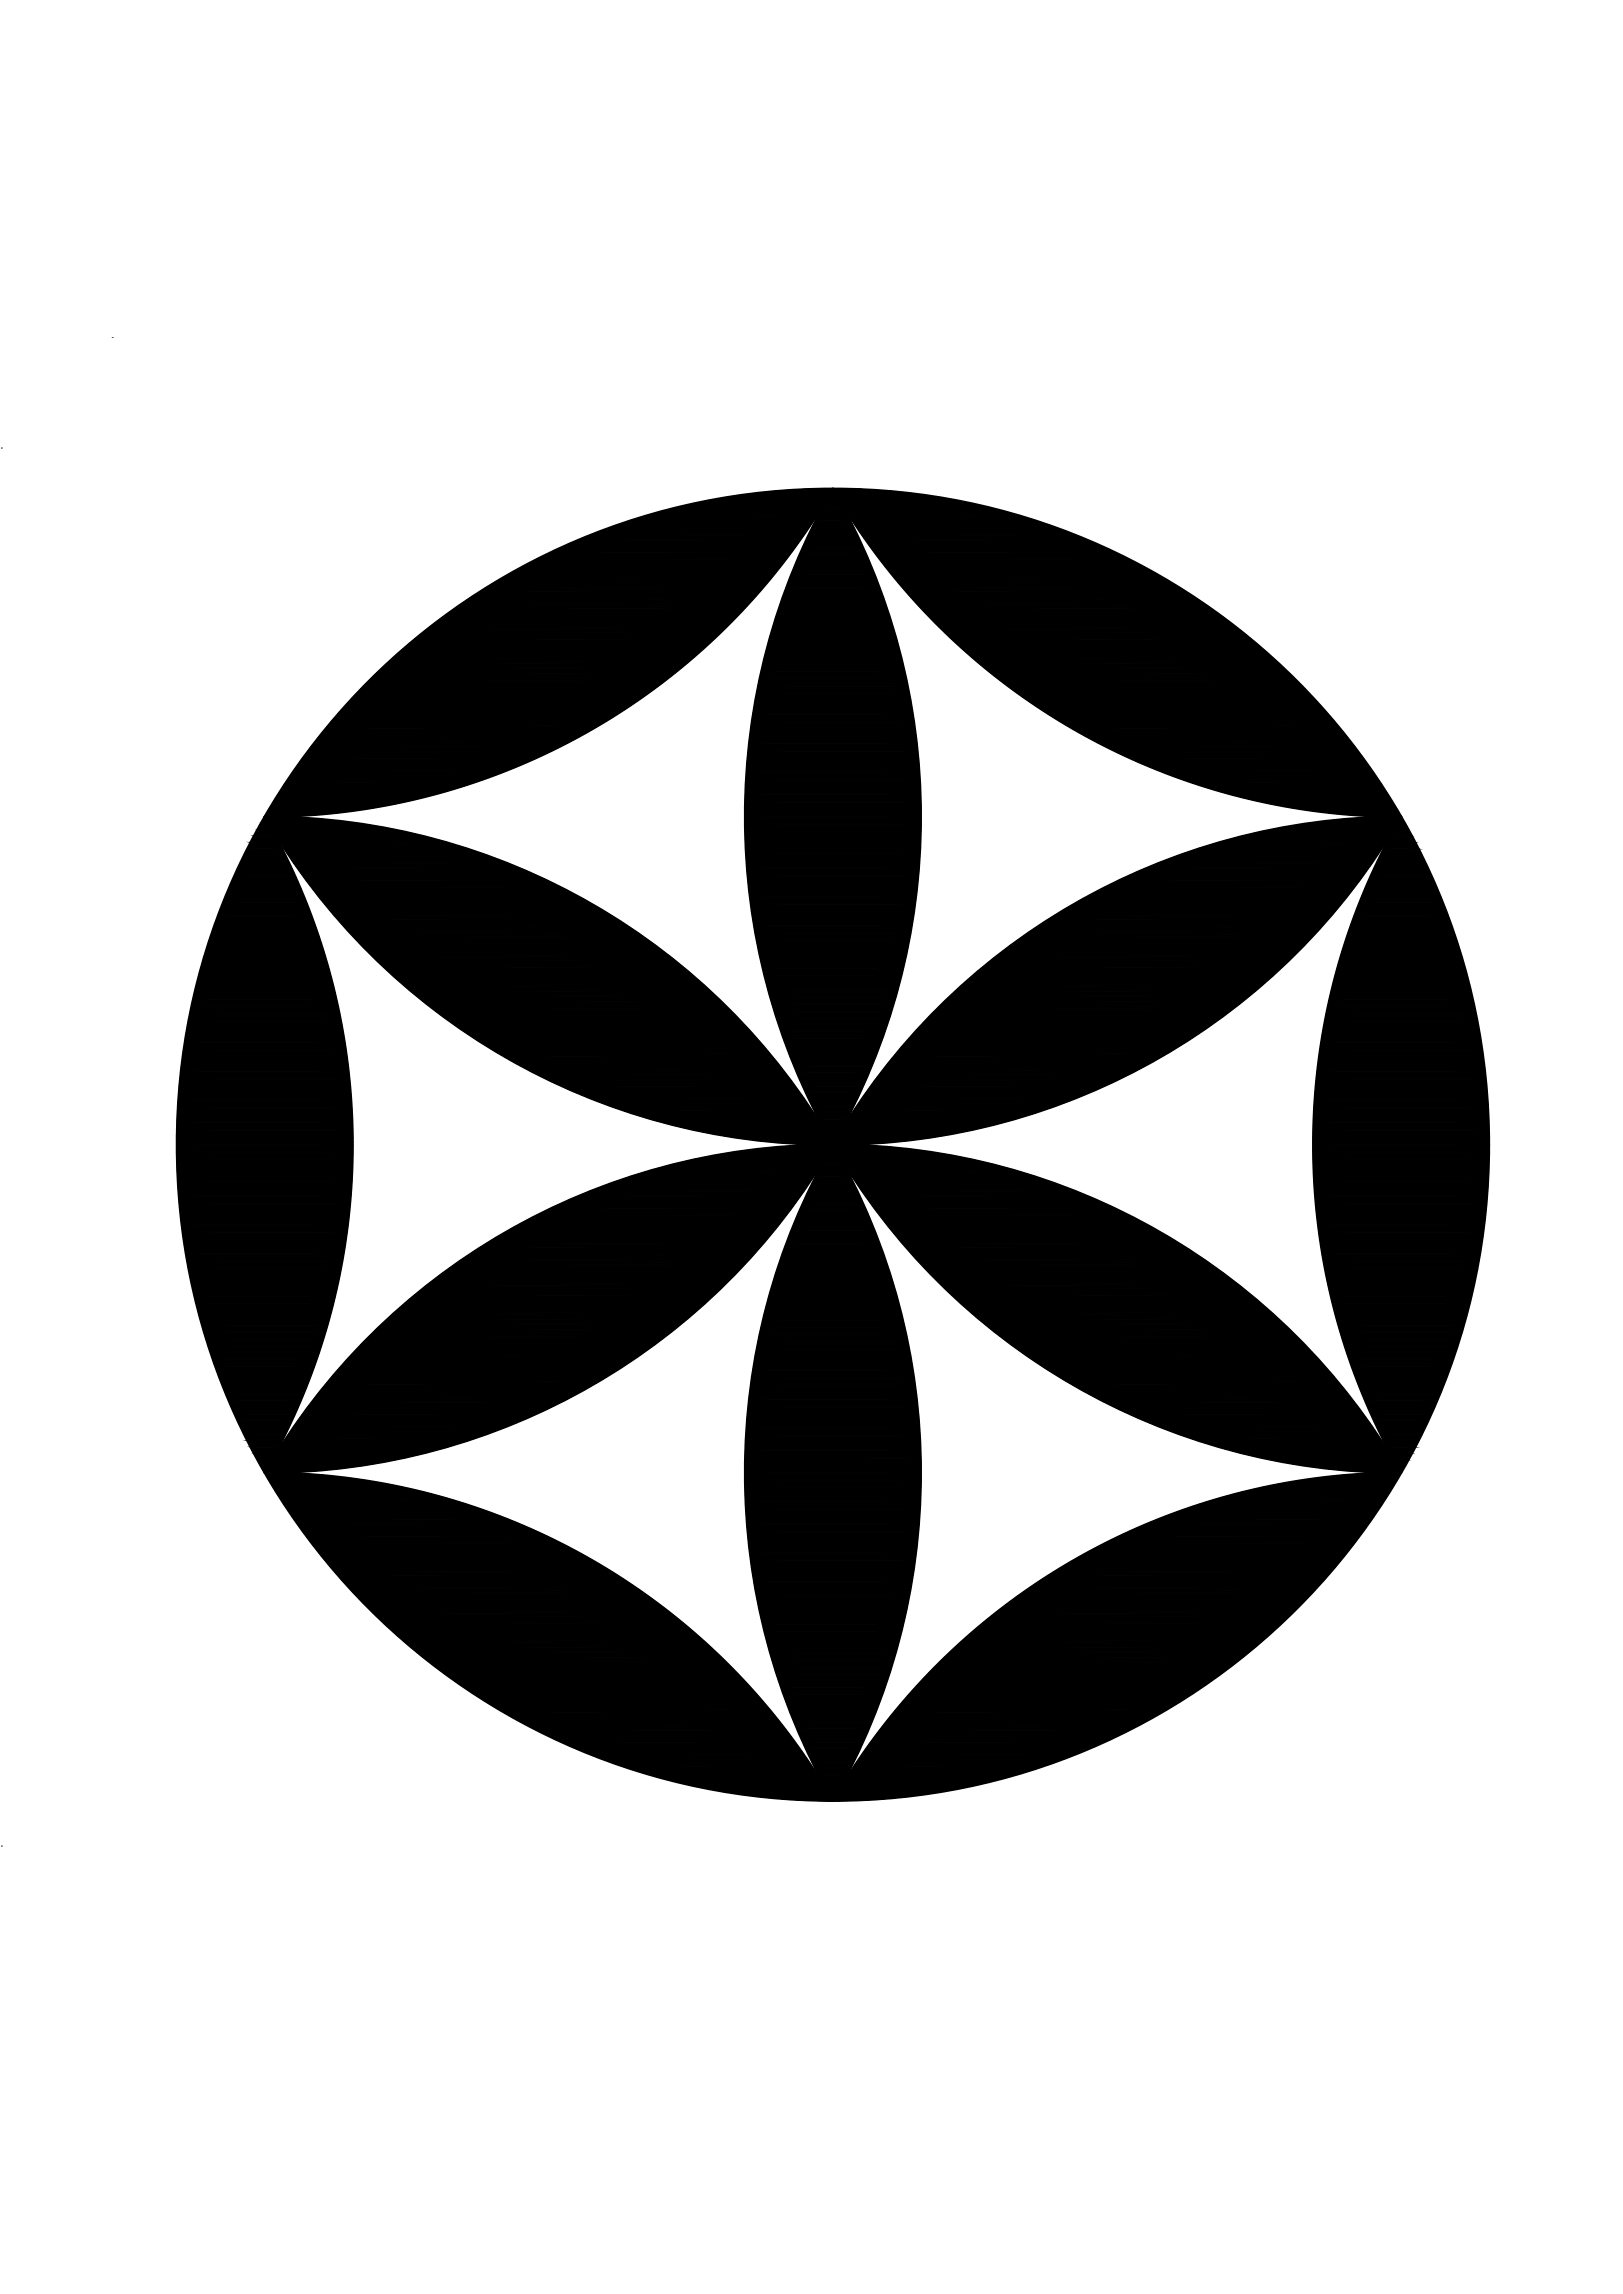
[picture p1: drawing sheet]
<svg xmlns="http://www.w3.org/2000/svg" width="841mm" height="1189mm" viewBox="0 0 841 1189" stroke-linecap="round" stroke-linejoin="round" font-family="sans-serif">
<!-- layer: 0 -->
<g fill="#000" stroke="#000" stroke-width=".52">
<path d="M428 253h4zM722 423h4zM428 593h4zM432 593h3zM724 760l2 3zM724 760h4l-2 3zM722 763h4zM432 933h3z"/>
<path d="M365 260h63zM364 260h64z"/>
<path d="M368 259l60 1v-1zM365 260l3-1 60 1z"/>
<path d="M371 259h57zM368 259h3h57z"/>
<path d="M375 258l53 1 1-1zM371 259l4-1 53 1z"/>
<path d="M379 257l50 1v-1zM375 258l4-1 50 1z"/>
<path d="M383 257h46h1zM379 257h4h46z"/>
<path d="M385 257h45zM383 257h47z"/>
<path d="M386 256h44zM385 257h45z"/>
<path d="M390 256h40zM386 256h4h40z"/>
<path d="M394 255l36 1v-1zM390 256l4-1 36 1z"/>
<path d="M398 255h33zM394 255h36z"/>
<path d="M401 255h30zM398 255h33z"/>
<path d="M405 254h26zM401 255h30z"/>
<path d="M409 254h22zM405 254h26z"/>
<path d="M413 254h18zM409 254h22z"/>
<path d="M416 254h15zM413 254h18z"/>
<path d="M420 253h12zM416 254h15z"/>
<path d="M424 253h8zM420 253h12z"/>
<path d="M428 253h4zM424 253h8z"/>
<path d="M432 253l1 4zM432 253l1 4h-3z"/>
<path d="M430 257l5 3-2-3zM430 257l5 3h-7z"/>
<path d="M428 260l9 3-2-3zM428 260l9 3h-11z"/>
<path d="M432 253h3zM432 253h3z"/>
<path d="M432 253h7zM432 253h7z"/>
<path d="M432 253h11zM432 253h11z"/>
<path d="M432 253l15 1zM432 253l15 1z"/>
<path d="M432 254h19zM432 254h19z"/>
<path d="M432 254h22zM432 254h22z"/>
<path d="M432 254h26zM432 254h26z"/>
<path d="M432 254l30 1zM432 254l30 1z"/>
<path d="M432 255h34zM432 255h34z"/>
<path d="M433 255h36zM433 255h36z"/>
<path d="M433 255l40 1-4-1zM433 255l40 1h-40z"/>
<path d="M433 256h44h-4zM433 256h44h-44z"/>
<path d="M433 256l46 1zM433 256l46 1z"/>
<path d="M434 257h47zM434 257h47z"/>
<path d="M434 257h50h-3zM434 257h50h-50z"/>
<path d="M434 257l54 1-4-1zM434 257l54 1h-54z"/>
<path d="M434 258l58 1-4-1zM434 258l58 1h-57z"/>
<path d="M435 259h61h-4zM435 259h61h-61z"/>
<path d="M435 259l63 1-2-1zM435 259l63 1h-63z"/>
<path d="M435 260h64zM435 260h64z"/>
<path d="M302 279l112 1 1-1zM299 280l3-1 112 1z"/>
<path d="M302 279h113zM302 279h113z"/>
<path d="M306 277l109 2 1-2zM302 279l4-2 109 2z"/>
<path d="M309 276l107 1 1-1zM306 277l3-1 107 1z"/>
<path d="M310 276h107zM309 276h108z"/>
<path d="M313 275l104 1 1-1zM310 276l3-1 104 1z"/>
<path d="M317 273l101 2 1-2zM313 275l4-2 101 2z"/>
<path d="M319 273h100h1zM317 273h2h100z"/>
<path d="M320 272l100 1v-1zM319 273l1-1 100 1z"/>
<path d="M324 271l96 1 1-1zM320 272l4-1 96 1z"/>
<path d="M327 270l94 1 1-1zM324 271l3-1 94 1z"/>
<path d="M328 269h94zM327 270h95z"/>
<path d="M331 269h91zM328 269h3h91z"/>
<path d="M335 267l87 2 1-2zM331 269l4-2 87 2z"/>
<path d="M338 266l85 1 1-1zM335 267l3-1 85 1z"/>
<path d="M339 266h85zM338 266h86z"/>
<path d="M342 265l82 1v-1zM339 266l3-1 82 1z"/>
<path d="M345 264l79 1 1-1zM342 265l3-1 79 1z"/>
<path d="M349 263l76 1 1-1zM345 264l4-1 76 1z"/>
<path d="M351 263h75zM349 263h2h75z"/>
<path d="M353 263h73zM351 263h2h73z"/>
<path d="M356 262l70 1 1-1zM353 263l3-1 70 1z"/>
<path d="M360 261l67 1v-1zM356 262l4-1 67 1z"/>
<path d="M364 260l63 1 1-1zM360 261l4-1 63 1z"/>
<path d="M426 263l13 4-2-4zM426 263l13 4h-15z"/>
<path d="M424 267l17 3-2-3zM424 267l17 3h-18z"/>
<path d="M423 270l19 3-1-3zM423 270l19 3h-21z"/>
<path d="M421 273l23 4-2-4zM421 273l23 4h-25z"/>
<path d="M419 277l27 3-2-3zM419 277l27 3h-28z"/>
<path d="M436 260l67 1-4-1zM436 260l67 1h-67z"/>
<path d="M436 261l71 1-4-1zM436 261l71 1h-70z"/>
<path d="M437 262l73 1-3-1zM437 262l73 1h-73z"/>
<path d="M437 263h75h-2zM437 263h75h-75z"/>
<path d="M437 263h77h-2zM437 263h77h-76z"/>
<path d="M438 263l80 1-4-1zM438 263l80 1h-80z"/>
<path d="M438 264l83 1-3-1zM438 264l83 1h-82z"/>
<path d="M439 265l86 1-4-1zM439 265l86 1h-86z"/>
<path d="M439 266h86zM439 266h86z"/>
<path d="M440 266l89 1-4-1zM440 266l89 1h-89z"/>
<path d="M440 267l92 2-3-2zM440 267l92 2h-91z"/>
<path d="M441 269h94h-3zM441 269h94h-93z"/>
<path d="M442 269l94 1zM442 269l94 1z"/>
<path d="M442 270l98 1-4-1zM442 270l98 1h-98z"/>
<path d="M442 271l101 1-3-1zM442 271l101 1h-100z"/>
<path d="M443 272l101 1-1-1zM443 272l101 1h-100z"/>
<path d="M444 273h103h-3zM444 273h103h-103z"/>
<path d="M444 273l106 2-3-2zM444 273l106 2h-105z"/>
<path d="M445 275l108 1-3-1zM445 275l108 1h-107z"/>
<path d="M446 276h108zM446 276h108z"/>
<path d="M446 276l111 1-3-1zM446 276l111 1h-110z"/>
<path d="M447 277l114 2-4-2zM447 277l114 2h-113z"/>
<path d="M448 279h113zM448 279h113z"/>
<path d="M448 279l116 1-3-1zM448 279l116 1h-115z"/>
<path d="M260 300l139 1v-1zM258 301l2-1 139 1z"/>
<path d="M262 299l137 1 1-1zM260 300l2-1 137 1z"/>
<path d="M265 297h137zM265 297h137z"/>
<path d="M265 297l135 2 2-2zM262 299l3-2 135 2z"/>
<path d="M268 295l134 2 1-2zM265 297l3-2 134 2z"/>
<path d="M270 294l133 1 1-1zM268 295l2-1 133 1z"/>
<path d="M272 293l132 1 1-1zM270 294l2-1 132 1z"/>
<path d="M275 292l130 1 1-1zM272 293l3-1 130 1z"/>
<path d="M276 291l130 1v-1zM275 292l1-1 130 1z"/>
<path d="M278 290l128 1 1-1zM276 291l2-1 128 1z"/>
<path d="M282 288l125 2 2-2zM278 290l4-2 125 2z"/>
<path d="M282 288h127zM282 288h127z"/>
<path d="M285 286l124 2 1-2zM282 288l3-2 124 2z"/>
<path d="M288 285l122 1 1-1zM285 286l3-1 122 1z"/>
<path d="M289 285h122zM288 285h123z"/>
<path d="M292 283l119 2 1-2zM289 285l3-2 119 2z"/>
<path d="M295 282l117 1 1-1zM292 283l3-1 117 1z"/>
<path d="M295 282h118zM295 282h118z"/>
<path d="M299 280l114 2 1-2zM295 282l4-2 114 2z"/>
<path d="M418 280l29 4-1-4zM418 280l29 4h-31z"/>
<path d="M416 284l33 3-2-3zM416 284l33 3h-34z"/>
<path d="M415 287l35 4-1-4zM415 287l35 4h-37z"/>
<path d="M413 291l39 3-2-3zM413 291l39 3h-40z"/>
<path d="M412 294l41 4-1-4zM412 294l41 4h-43z"/>
<path d="M410 298l44 3-1-3zM410 298l44 3h-45z"/>
<path d="M449 280l119 2-4-2zM449 280l119 2h-118z"/>
<path d="M450 282h118zM450 282h118z"/>
<path d="M450 282l121 1-3-1zM450 282l121 1h-120z"/>
<path d="M451 283l124 2-4-2zM451 283l124 2h-123z"/>
<path d="M452 285h123zM452 285h123z"/>
<path d="M452 285l126 1-3-1zM452 285l126 1h-125z"/>
<path d="M453 286l128 2-3-2zM453 286l128 2h-126z"/>
<path d="M455 288h127zM455 288h127z"/>
<path d="M455 288l130 2-3-2zM455 288l130 2h-129z"/>
<path d="M456 290l131 1-2-1zM456 290l131 1h-130z"/>
<path d="M457 291l131 1-1-1zM457 291l131 1h-131z"/>
<path d="M457 292l135 1-4-1zM457 292l135 1h-133z"/>
<path d="M459 293l134 1-1-1zM459 293l134 1h-134z"/>
<path d="M459 294l136 1-2-1zM459 294l136 1h-135z"/>
<path d="M460 295l138 2-3-2zM460 295l138 2h-136z"/>
<path d="M462 297h136zM462 297h136z"/>
<path d="M462 297l140 2-4-2zM462 297l140 2h-139z"/>
<path d="M463 299l140 1-1-1zM463 299l140 1h-139z"/>
<path d="M464 300l141 1-2-1zM464 300l141 1h-140z"/>
<path d="M230 320l149 2 3-2zM227 322l3-2 149 2z"/>
<path d="M230 320h152zM230 320h152z"/>
<path d="M233 317l149 3 2-3zM230 320l3-3 149 3z"/>
<path d="M234 317h150zM233 317h1h150z"/>
<path d="M236 315l148 2 2-2zM234 317l2-2 148 2z"/>
<path d="M238 314l148 1 1-1zM236 315l2-1 148 1z"/>
<path d="M239 313l148 1 1-1zM238 314l1-1 148 1z"/>
<path d="M242 311l146 2 1-2zM239 313l3-2 146 2z"/>
<path d="M242 311h147h1zM242 311h147z"/>
<path d="M246 309l144 2 2-2zM242 311l4-2 144 2z"/>
<path d="M246 309h146zM246 309h146z"/>
<path d="M249 307l143 2 1-2zM246 309l3-2 143 2z"/>
<path d="M250 306l143 1 1-1zM249 307l1-1 143 1z"/>
<path d="M252 305l142 1 1-1zM250 306l2-1 142 1z"/>
<path d="M255 303l140 2 2-2zM252 305l3-2 140 2z"/>
<path d="M255 303h142zM255 303h142z"/>
<path d="M258 301l139 2 2-2zM255 303l3-2 139 2z"/>
<path d="M409 301l47 4-2-4zM409 301l47 4h-49z"/>
<path d="M407 305l50 3-1-3zM407 305l50 3h-51z"/>
<path d="M406 308l52 4-1-4zM406 308l52 4h-53z"/>
<path d="M405 312l55 3-2-3zM405 312l55 3h-56z"/>
<path d="M404 315l57 4-1-4zM404 315l57 4h-59z"/>
<path d="M402 319l60 4-1-4zM402 319l60 4h-61z"/>
<path d="M465 301l143 2-3-2zM465 301l143 2h-142z"/>
<path d="M466 303h142zM466 303h142z"/>
<path d="M466 303l145 2-3-2zM466 303l145 2h-143z"/>
<path d="M468 305l145 1-2-1zM468 305l145 1h-144z"/>
<path d="M469 306l146 1-2-1zM469 306l146 1h-145z"/>
<path d="M470 307l147 2-2-2zM470 307l147 2h-146z"/>
<path d="M471 309h147zM471 309h147z"/>
<path d="M472 309l149 2-3-2zM472 309l149 2h-148z"/>
<path d="M473 311h149h-1zM473 311h149h-148z"/>
<path d="M474 311l150 2-2-2zM474 311l150 2h-149z"/>
<path d="M475 313l151 1-2-1zM475 313l151 1h-150z"/>
<path d="M476 314l151 1-1-1zM476 314l151 1h-150z"/>
<path d="M477 315l153 2-3-2zM477 315l153 2h-151z"/>
<path d="M479 317h151zM479 317h151h-151z"/>
<path d="M479 317l154 3-3-3zM479 317l154 3h-151z"/>
<path d="M482 320h151zM482 320h151z"/>
<path d="M482 320l154 2-3-2zM482 320l154 2h-152z"/>
<path d="M206 339l154 1 2-1zM204 340l2-1 154 1z"/>
<path d="M207 338l155 1v-1zM206 339l1-1 155 1z"/>
<path d="M209 336l153 2 3-2zM207 338l2-2 153 2z"/>
<path d="M210 335l155 1v-1zM209 336l1-1 155 1z"/>
<path d="M212 334l153 1 2-1zM210 335l2-1 153 1z"/>
<path d="M213 333l154 1 1-1zM212 334l1-1 154 1z"/>
<path d="M215 331l153 2 2-2zM213 333l2-2 153 2z"/>
<path d="M216 330l154 1 1-1zM215 331l1-1 154 1z"/>
<path d="M218 329l153 1 1-1zM216 330l2-1 153 1z"/>
<path d="M219 328l153 1 2-1zM218 329l1-1 153 1z"/>
<path d="M221 326l153 2 1-2zM219 328l2-2 153 2z"/>
<path d="M223 325l152 1 1-1zM221 326l2-1 152 1z"/>
<path d="M224 324l152 1 1-1zM223 325l1-1 152 1z"/>
<path d="M226 322l151 2 2-2zM224 324l2-2 151 2z"/>
<path d="M227 322h152zM226 322h1h152z"/>
<path d="M401 323l62 3-1-3zM401 323l62 3h-63z"/>
<path d="M400 326l64 4-1-4zM400 326l64 4h-65z"/>
<path d="M399 330l66 3-1-3zM399 330l66 3h-67z"/>
<path d="M398 333l68 4-1-4zM398 333l68 4h-69z"/>
<path d="M397 337l70 4-1-4zM397 337l70 4h-71z"/>
<path d="M484 322h153h-1zM484 322h153h-153z"/>
<path d="M484 322l155 2-2-2zM484 322l155 2h-153z"/>
<path d="M486 324l154 1-1-1zM486 324l154 1h-153z"/>
<path d="M487 325l155 1-2-1zM487 325l155 1h-154z"/>
<path d="M488 326l156 2-2-2zM488 326l156 2h-154z"/>
<path d="M490 328l155 1-1-1zM490 328l155 1h-154z"/>
<path d="M491 329l156 1-2-1zM491 329l156 1h-155z"/>
<path d="M492 330l156 1-1-1zM492 330l156 1h-155z"/>
<path d="M493 331l157 2-2-2zM493 331l157 2h-155z"/>
<path d="M495 333l156 1-1-1zM495 333l156 1h-155z"/>
<path d="M496 334l157 1-2-1zM496 334l157 1h-155z"/>
<path d="M498 335l156 1-1-1zM498 335l156 1h-155z"/>
<path d="M499 336l157 2-2-2zM499 336l157 2h-155z"/>
<path d="M501 338l156 1-1-1zM501 338l156 1h-155z"/>
<path d="M502 339l157 1-2-1zM502 339l157 1h-155z"/>
<path d="M185 360l148 1 2-1zM185 360l148 1h-150z"/>
<path d="M185 359l150 1 1-1zM185 359l150 1h-150z"/>
<path d="M187 357l149 2 3-2zM187 357l149 2h-151z"/>
<path d="M187 357h152zM187 357h152z"/>
<path d="M189 355l150 2 3-2zM189 355l150 2h-152z"/>
<path d="M190 354l152 1 1-1zM190 354l152 1h-153z"/>
<path d="M192 352l151 2 2-2zM192 352l151 2h-153z"/>
<path d="M193 352h152h1zM193 352h152h-153z"/>
<path d="M194 350l152 2 2-2zM193 352l1-2 152 2z"/>
<path d="M195 349l153 1 1-1zM194 350l1-1 153 1z"/>
<path d="M196 348l153 1 2-1zM195 349l1-1 153 1z"/>
<path d="M198 346l153 2 2-2zM196 348l2-2 153 2z"/>
<path d="M199 345l154 1 1-1zM198 346l1-1 154 1z"/>
<path d="M201 344l153 1 2-1zM199 345l2-1 153 1z"/>
<path d="M202 343l154 1 1-1zM201 344l1-1 154 1z"/>
<path d="M204 341l153 2 2-2zM202 343l2-2 153 2z"/>
<path d="M204 340l155 1 1-1zM204 341v-1l155 1z"/>
<path d="M396 341l72 3-1-3zM396 341l72 3h-73z"/>
<path d="M395 344l74 4-1-4zM395 344l74 4h-75z"/>
<path d="M394 348l76 4-1-4zM394 348l76 4h-76z"/>
<path d="M394 352l76 4v-4zM394 352l76 4h-77z"/>
<path d="M393 356l78 3-1-3zM393 356l78 3h-79z"/>
<path d="M392 359l80 4-1-4zM392 359l80 4h-81z"/>
<path d="M504 340l156 1-1-1zM504 340l156 1h-156z"/>
<path d="M504 341l158 2-2-2zM504 341l158 2h-155z"/>
<path d="M507 343l155 1v-1zM507 343l155 1h-155z"/>
<path d="M507 344l157 1-2-1zM507 344l157 1h-155z"/>
<path d="M509 345l156 1-1-1zM509 345l156 1h-154z"/>
<path d="M511 346l156 2-2-2zM511 346l156 2h-155z"/>
<path d="M512 348l156 1-1-1zM512 348l156 1h-154z"/>
<path d="M514 349l155 1-1-1zM514 349l155 1h-154z"/>
<path d="M515 350l156 2-2-2zM515 350l156 2h-154z"/>
<path d="M517 352h155h-1zM517 352h155h-154z"/>
<path d="M518 352l155 2-1-2zM518 352l155 2h-152z"/>
<path d="M521 354l153 1-1-1zM521 354l153 1h-153z"/>
<path d="M521 355l155 2-2-2zM521 355l155 2h-152z"/>
<path d="M524 357h152zM524 357h152z"/>
<path d="M524 357l154 2-2-2zM524 357l154 2h-151z"/>
<path d="M527 359l152 1-1-1zM527 359l152 1h-151z"/>
<path d="M528 360l152 1-1-1zM528 360l152 1h-149z"/>
<path d="M167 380h137zM167 380h137z"/>
<path d="M167 380l134 1 3-1zM167 380l134 1h-135z"/>
<path d="M169 378l135 2 3-2zM169 378l135 2h-137z"/>
<path d="M170 377l137 1 2-1zM170 377l137 1h-138z"/>
<path d="M170 376l139 1 1-1zM170 376l139 1h-139z"/>
<path d="M172 374l138 2 4-2zM172 374l138 2h-140z"/>
<path d="M172 374h142zM172 374h142z"/>
<path d="M174 372l140 2 3-2zM174 372l140 2h-142z"/>
<path d="M174 371l143 1 2-1zM174 371l143 1h-143z"/>
<path d="M175 370l144 1 1-1zM175 370l144 1h-145z"/>
<path d="M177 368l143 2 3-2zM177 368l143 2h-145z"/>
<path d="M177 368h146zM177 368h146z"/>
<path d="M179 366l144 2 3-2zM179 366l144 2h-146z"/>
<path d="M179 365l147 1 1-1zM179 365l147 1h-147z"/>
<path d="M181 364l146 1 3-1zM181 364l146 1h-148z"/>
<path d="M182 362l148 2 1-2zM182 362l148 2h-149z"/>
<path d="M183 361l148 1 2-1zM183 361l148 1h-149z"/>
<path d="M391 363l81 4v-4zM391 363l81 4h-81z"/>
<path d="M391 367l82 3-1-3zM391 367l82 3h-83z"/>
<path d="M390 370l84 4-1-4zM390 370l84 4h-84z"/>
<path d="M390 374l84 4v-4zM390 374l84 4h-85z"/>
<path d="M389 378l86 4-1-4zM389 378l86 4h-86z"/>
<path d="M559 380h137zM559 380h137z"/>
<path d="M531 361l150 1-1-1zM531 361l150 1h-149z"/>
<path d="M532 362l150 2-1-2zM532 362l150 2h-148z"/>
<path d="M534 364l150 1-2-1zM534 364l150 1h-148z"/>
<path d="M536 365l148 1v-1zM536 365l148 1h-147z"/>
<path d="M537 366l149 2-2-2zM537 366l149 2h-146z"/>
<path d="M540 368h146zM540 368h146z"/>
<path d="M540 368l148 2-2-2zM540 368l148 2h-145z"/>
<path d="M543 370l146 1-1-1zM543 370l146 1h-144z"/>
<path d="M545 371l145 1-1-1zM545 371l145 1h-144z"/>
<path d="M546 372l145 2-1-2zM546 372l145 2h-142z"/>
<path d="M549 374h142zM549 374h142z"/>
<path d="M550 374l143 2-2-2zM550 374l143 2h-140z"/>
<path d="M553 376l141 1-1-1zM553 376l141 1h-140z"/>
<path d="M554 377l141 1-1-1zM554 377l141 1h-139z"/>
<path d="M556 378l140 2-1-2zM556 378l140 2h-137z"/>
<path d="M559 380l139 1-2-1zM559 380l139 1h-135z"/>
<path d="M153 399l106 2 4-2zM153 399l106 2h-107z"/>
<path d="M153 398l110 1 3-1zM153 398l110 1h-110z"/>
<path d="M153 398h113zM153 398h113z"/>
<path d="M155 396l111 2 4-2zM155 396l111 2h-113z"/>
<path d="M156 395l114 1 3-1zM156 395l114 1h-115z"/>
<path d="M156 395h118zM156 395h117z"/>
<path d="M157 393l117 2 3-2zM157 393l117 2h-118z"/>
<path d="M158 392l119 1 3-1zM158 392l119 1h-120z"/>
<path d="M158 392h122zM158 392h122z"/>
<path d="M159 390l121 2 4-2zM159 390l121 2h-122z"/>
<path d="M160 389l124 1 3-1zM160 389l124 1h-125z"/>
<path d="M160 388h127zM160 388l127 1z"/>
<path d="M162 387l125 1 4-1zM162 387l125 1h-127z"/>
<path d="M162 386l129 1 2-1zM162 386l129 1h-129z"/>
<path d="M163 385l130 1 1-1zM163 385l130 1h-131z"/>
<path d="M164 383l130 2 3-2zM164 383l130 2h-131z"/>
<path d="M165 383h132h1zM165 383h132h-133z"/>
<path d="M166 381l132 2 3-2zM166 381l132 2h-133z"/>
<path d="M389 382l86 3v-3zM389 382l86 3h-87z"/>
<path d="M388 385l87 4v-4zM388 385l87 4h-87z"/>
<path d="M388 389l88 4-1-4zM388 389l88 4h-89z"/>
<path d="M387 393l89 4v-4zM387 393l89 4h-89z"/>
<path d="M387 397l89 4v-4zM387 397l89 4h-89z"/>
<path d="M563 381l135 2v-2zM563 381l135 2h-133z"/>
<path d="M565 383h134h-1zM565 383h134h-133z"/>
<path d="M566 383l134 2-1-2zM566 383l134 2h-131z"/>
<path d="M569 385l132 1-1-1zM569 385l132 1h-131z"/>
<path d="M570 386l132 1-1-1zM570 386l132 1h-129z"/>
<path d="M573 387l130 1-1-1zM573 387l130 1h-127z"/>
<path d="M576 388l127 1zM576 388l127 1z"/>
<path d="M576 389l128 1-1-1zM576 389l128 1h-125z"/>
<path d="M579 390l126 2-1-2zM579 390l126 2h-122z"/>
<path d="M583 392h122zM583 392h122z"/>
<path d="M583 392l124 1-2-1zM583 392l124 1h-121z"/>
<path d="M586 393l122 2-1-2zM586 393l122 2h-118z"/>
<path d="M590 395h118zM590 395h118z"/>
<path d="M590 395l119 1-1-1zM590 395l119 1h-116z"/>
<path d="M593 396l117 2-1-2zM593 396l117 2h-113z"/>
<path d="M597 398h113zM597 398h113z"/>
<path d="M597 398l114 1-1-1zM597 398l114 1h-111z"/>
<path d="M600 399l112 2-1-2zM600 399l112 2h-108z"/>
<path d="M139 420h47zM139 420h45z"/>
<path d="M140 419l46 1 4-1zM140 419l46 1h-47z"/>
<path d="M140 419h50h4zM140 419h50h-50z"/>
<path d="M140 418l54 1 3-1zM140 418l54 1h-54z"/>
<path d="M141 417l56 1 4-1zM141 417l56 1h-57z"/>
<path d="M141 417h60h2zM141 417h60h-60z"/>
<path d="M141 416h64zM141 416l62 1z"/>
<path d="M142 416h63h4zM142 416h63h-64z"/>
<path d="M142 415l67 1 3-1zM142 415l67 1h-67z"/>
<path d="M143 414l69 1 4-1zM143 414l69 1h-70z"/>
<path d="M143 414h73h2zM143 414h73h-73z"/>
<path d="M143 413l75 1 2-1zM143 413l75 1h-75z"/>
<path d="M144 412l76 1 3-1zM144 412l76 1h-77z"/>
<path d="M145 411l78 1 4-1zM145 411l78 1h-79z"/>
<path d="M145 410l82 1 3-1zM145 410l82 1h-82z"/>
<path d="M145 410h86zM145 410h85z"/>
<path d="M146 409l85 1 3-1zM146 409l85 1h-86z"/>
<path d="M147 408l87 1 4-1zM147 408l87 1h-88z"/>
<path d="M147 407l91 1 3-1zM147 407l91 1h-91z"/>
<path d="M147 407h95zM147 407h94z"/>
<path d="M148 406l94 1 3-1zM148 406l94 1h-95z"/>
<path d="M149 404l96 2 4-2zM149 404l96 2h-97z"/>
<path d="M149 404h100h1zM149 404h100h-100z"/>
<path d="M150 403l100 1 2-1zM150 403l100 1h-101z"/>
<path d="M151 402l101 1 4-1zM151 402l101 1h-102z"/>
<path d="M151 401l105 1 3-1zM151 401l105 1h-105z"/>
<path d="M152 401h107zM152 401h107z"/>
<path d="M387 401l90 3-1-3zM387 401l90 3h-90z"/>
<path d="M387 404l90 4v-4zM387 404l90 4h-91z"/>
<path d="M386 408l91 4v-4zM386 408l91 4h-91z"/>
<path d="M386 412l91 4v-4zM386 412l91 4h-91z"/>
<path d="M386 416l91 3v-3zM386 416l91 3h-91z"/>
<path d="M386 419l91 4v-4zM386 419l91 4h-91z"/>
<path d="M604 401h108zM604 401h108z"/>
<path d="M605 401l108 1-1-1zM605 401l108 1h-106z"/>
<path d="M607 402l106 1v-1zM607 402l106 1h-102z"/>
<path d="M611 403l103 1-1-1zM611 403l103 1h-101z"/>
<path d="M613 404h101zM613 404h101h-99z"/>
<path d="M615 404l100 2-1-2zM615 404l100 2h-97z"/>
<path d="M618 406l98 1-1-1zM618 406l98 1h-94z"/>
<path d="M622 407h94zM622 407h94z"/>
<path d="M623 407l94 1-1-1zM623 407l94 1h-92z"/>
<path d="M625 408l92 1v-1zM625 408l92 1h-88z"/>
<path d="M629 409l89 1-1-1zM629 409l89 1h-85z"/>
<path d="M633 410h85zM633 410h85z"/>
<path d="M633 410l86 1-1-1zM633 410l86 1h-83z"/>
<path d="M636 411l83 1v-1zM636 411l83 1h-79z"/>
<path d="M640 412l80 1-1-1zM640 412l80 1h-76z"/>
<path d="M644 413l76 1v-1zM644 413l76 1h-75z"/>
<path d="M645 414h75zM645 414h75h-73z"/>
<path d="M647 414l74 1-1-1zM647 414l74 1h-70z"/>
<path d="M651 415l71 1-1-1zM651 415l71 1h-67z"/>
<path d="M655 416h67zM655 416h67h-64z"/>
<path d="M658 416l64 1zM658 416l64 1z"/>
<path d="M660 417h62zM660 417h62h-60z"/>
<path d="M662 417l61 1-1-1zM662 417l61 1h-57z"/>
<path d="M666 418l57 1v-1zM666 418l57 1h-54z"/>
<path d="M669 419h55h-1zM669 419h55h-51z"/>
<path d="M673 419l51 1v-1zM673 419l51 1h-47z"/>
<path d="M677 420h47zM677 420h47z"/>
<path d="M137 423l2 4zM137 423l2 4h-4z"/>
<path d="M135 427l6 3-2-3zM135 427l6 3h-8z"/>
<path d="M133 430l10 3-2-3zM133 430l10 3h-11z"/>
<path d="M137 423h4zM137 423h4z"/>
<path d="M137 423h8zM137 423h8z"/>
<path d="M132 433l12 4-1-4zM132 433l12 4h-14z"/>
<path d="M130 437l16 3-2-3zM130 437l16 3h-18z"/>
<path d="M137 423h8zM137 423h4zM137 423h4z"/>
<path d="M137 423h12zM137 423h12z"/>
<path d="M128 440l20 3-2-3zM128 440l20 3h-22z"/>
<path d="M137 423h12zM137 423h8z"/>
<path d="M137 423l15 1zM137 423l15 1z"/>
<path d="M137 423h15zM137 423h12z"/>
<path d="M137 424h19zM137 424h19z"/>
<path d="M138 423h18zM138 423h14z"/>
<path d="M138 424h22zM138 424h22z"/>
<path d="M138 423h22zM138 423h18z"/>
<path d="M138 424h26zM138 424h26z"/>
<path d="M138 422h26zM138 422l22 1z"/>
<path d="M138 424l29 1zM138 424l29 1z"/>
<path d="M138 422h29zM138 422h26z"/>
<path d="M138 425h33zM138 425h33z"/>
<path d="M138 422h33zM138 422h29h-29z"/>
<path d="M138 425h37zM138 425h37z"/>
<path d="M138 421l33 1 4-1zM138 421l33 1h-33z"/>
<path d="M138 425l41 1-4-1zM138 425l41 1h-40z"/>
<path d="M139 421h36h4zM139 421h36h-37z"/>
<path d="M139 426h44h-4zM139 426h44h-44z"/>
<path d="M139 420l40 1 4-1zM139 420l40 1h-40z"/>
<path d="M139 426l45 1zM139 426l45 1z"/>
<path d="M139 420h45zM139 420h44z"/>
<path d="M139 427h47zM139 427h47z"/>
<path d="M139 427h51h-4zM139 427h51h-50z"/>
<path d="M140 427l54 1-4-1zM140 427l54 1h-54z"/>
<path d="M140 428l57 1-3-1zM140 428l57 1h-57z"/>
<path d="M140 429h61h-4zM140 429h61h-60z"/>
<path d="M141 429l62 1-2-1zM141 429l62 1h-62z"/>
<path d="M141 430h64zM141 430h64z"/>
<path d="M141 430l68 1-4-1zM141 430l68 1h-67z"/>
<path d="M142 431l70 1-3-1zM142 431l70 1h-70z"/>
<path d="M142 432l74 1-4-1zM142 432l74 1h-73z"/>
<path d="M143 433h75h-2zM143 433h75h-75z"/>
<path d="M143 433h77h-2zM143 433h77h-77z"/>
<path d="M143 433l80 1-3-1zM143 433l80 1h-79z"/>
<path d="M144 434l83 1-4-1zM144 434l83 1h-82z"/>
<path d="M145 435l85 1-3-1zM145 435l85 1h-85z"/>
<path d="M145 436h86zM145 436h86z"/>
<path d="M145 436l89 1-3-1zM145 436l89 1h-88z"/>
<path d="M146 437l92 2-4-2zM146 437l92 2h-91z"/>
<path d="M147 439h94h-3zM147 439h94h-94z"/>
<path d="M147 439l95 1zM147 439l95 1z"/>
<path d="M147 440l98 1-3-1zM147 440l98 1h-97z"/>
<path d="M386 438l91 4v-4zM386 438l91 4h-90z"/>
<path d="M386 435l91 3v-3zM386 435l91 3h-91z"/>
<path d="M386 431l91 4v-4zM386 431l91 4h-91z"/>
<path d="M386 427l91 4v-4zM386 427l91 4h-91z"/>
<path d="M386 423l91 4v-4zM386 423l91 4h-91z"/>
<path d="M622 440l93 1 1-1zM618 441l4-1 93 1z"/>
<path d="M623 439h93zM622 440h94z"/>
<path d="M625 439h91h1zM623 439h2h91z"/>
<path d="M629 437l88 2v-2zM625 439l4-2 88 2z"/>
<path d="M633 436l84 1 1-1zM629 437l4-1 84 1z"/>
<path d="M633 436h85zM633 436h85z"/>
<path d="M636 435l82 1 1-1zM633 436l3-1 82 1z"/>
<path d="M640 434l79 1v-1zM636 435l4-1 79 1z"/>
<path d="M644 433l75 1 1-1zM640 434l4-1 75 1z"/>
<path d="M645 433h75zM644 433h1h75z"/>
<path d="M647 433h73zM645 433h2h73z"/>
<path d="M651 432l69 1 1-1zM647 433l4-1 69 1z"/>
<path d="M655 431l66 1 1-1zM651 432l4-1 66 1z"/>
<path d="M658 430l64 1v-1zM655 431l3-1 64 1z"/>
<path d="M660 430h62zM658 430h64z"/>
<path d="M662 429l60 1v-1zM660 430l2-1 60 1z"/>
<path d="M666 429h56h1zM662 429h4h56z"/>
<path d="M669 428l54 1v-1zM666 429l3-1 54 1z"/>
<path d="M673 427l50 1 1-1zM669 428l4-1 50 1z"/>
<path d="M677 427h47zM673 427h4h47z"/>
<path d="M679 420h45zM679 420h45z"/>
<path d="M679 427h45zM677 427h47z"/>
<path d="M681 420l44 1-1-1zM681 420l44 1h-41z"/>
<path d="M681 426h43zM679 427h45z"/>
<path d="M684 421h41zM684 421h41h-37z"/>
<path d="M684 426h40h1zM681 426h3h40z"/>
<path d="M688 421l37 1zM688 421l37 1z"/>
<path d="M688 425l37 1v-1zM684 426l4-1 37 1z"/>
<path d="M692 422h33zM692 422h33z"/>
<path d="M692 425h33zM688 425h37z"/>
<path d="M696 422h29zM696 422h29z"/>
<path d="M696 425h29zM692 425h33z"/>
<path d="M700 422l26 1zM700 422l26 1z"/>
<path d="M700 424h25zM696 425h29z"/>
<path d="M703 423h23zM703 423h23z"/>
<path d="M703 424h23zM700 424h25z"/>
<path d="M707 423h19zM707 423h19z"/>
<path d="M707 424h19zM703 424h23z"/>
<path d="M711 423h15zM711 423h15z"/>
<path d="M711 424h15zM707 424h19z"/>
<path d="M715 423h11zM715 423h11z"/>
<path d="M715 423h11zM711 424h15z"/>
<path d="M718 423h8zM718 423h8z"/>
<path d="M718 423h8zM715 423h11z"/>
<path d="M722 423h4zM718 423h8z"/>
<path d="M722 423h4zM722 423h4z"/>
<path d="M726 423l2 4zM726 423l2 4h-4z"/>
<path d="M724 427l6 3-2-3zM724 427l6 3h-8z"/>
<path d="M722 430l10 3-2-3zM722 430l10 3h-11z"/>
<path d="M721 433l12 4-1-4zM721 433l12 4h-14z"/>
<path d="M719 437l16 3-2-3zM719 437l16 3h-18z"/>
<path d="M717 440l20 3-2-3zM717 440l20 3h-22z"/>
<path d="M126 443l24 4-2-4zM126 443l24 4h-25z"/>
<path d="M125 447l26 3-1-3zM125 447l26 3h-28z"/>
<path d="M123 450l30 4-2-4zM123 450l30 4h-31z"/>
<path d="M122 454l32 3-1-3zM122 454l32 3h-34z"/>
<path d="M120 457l36 4-2-4zM120 457l36 4h-37z"/>
<path d="M148 441l101 1-4-1zM148 441l101 1h-100z"/>
<path d="M149 442l101 1-1-1zM149 442l101 1h-101z"/>
<path d="M149 443h103h-2zM149 443h103h-102z"/>
<path d="M150 443l106 2-4-2zM150 443l106 2h-105z"/>
<path d="M151 445l108 1-3-1zM151 445l108 1h-108z"/>
<path d="M151 446h108zM151 446h108z"/>
<path d="M152 446l111 1-4-1zM152 446l111 1h-110z"/>
<path d="M153 447l113 2-3-2zM153 447l113 2h-113z"/>
<path d="M153 449h113zM153 449h113z"/>
<path d="M153 449l117 1-4-1zM153 449l117 1h-115z"/>
<path d="M155 450l118 2-3-2zM155 450l118 2h-117z"/>
<path d="M156 452h118zM156 452h118z"/>
<path d="M156 452l121 1-3-1zM156 452l121 1h-120z"/>
<path d="M157 453l123 2-3-2zM157 453l123 2h-122z"/>
<path d="M158 455h122zM158 455h122z"/>
<path d="M158 455l126 1-4-1zM158 455l126 1h-125z"/>
<path d="M159 456l128 2-3-2zM159 456l128 2h-127z"/>
<path d="M160 458h127zM160 458h127z"/>
<path d="M160 458l131 2-4-2zM160 458l131 2h-129z"/>
<path d="M162 460l131 1-2-1zM162 460l131 1h-131z"/>
<path d="M388 457l87 4v-4zM388 457l87 4h-87z"/>
<path d="M387 454l88 3 1-3zM387 454l88 3h-87z"/>
<path d="M387 450l89 4v-4zM387 450l89 4h-89z"/>
<path d="M387 446l89 4v-4zM387 446l89 4h-89z"/>
<path d="M387 442l89 4 1-4zM387 442l89 4h-89z"/>
<path d="M573 460l128 1 1-1zM570 461l3-1 128 1z"/>
<path d="M576 458l126 2 1-2zM573 460l3-2 126 2z"/>
<path d="M576 458h127zM576 458h127z"/>
<path d="M579 456l124 2 1-2zM576 458l3-2 124 2z"/>
<path d="M583 455l121 1 1-1zM579 456l4-1 121 1z"/>
<path d="M583 455h122zM583 455h122z"/>
<path d="M586 453l119 2 2-2zM583 455l3-2 119 2z"/>
<path d="M590 452l117 1 1-1zM586 453l4-1 117 1z"/>
<path d="M590 452h118zM590 452h118z"/>
<path d="M593 450l115 2 1-2zM590 452l3-2 115 2z"/>
<path d="M597 449l112 1 1-1zM593 450l4-1 112 1z"/>
<path d="M597 449h113zM597 449h113z"/>
<path d="M600 447l110 2 1-2zM597 449l3-2 110 2z"/>
<path d="M604 446l107 1 1-1zM600 447l4-1 107 1z"/>
<path d="M605 446h107zM604 446h108z"/>
<path d="M607 445l105 1 1-1zM605 446l2-1 105 1z"/>
<path d="M611 443l102 2v-2zM607 445l4-2 102 2z"/>
<path d="M613 443h100h1zM611 443h2h100z"/>
<path d="M615 442l99 1v-1zM613 443l2-1 99 1z"/>
<path d="M618 441l96 1 1-1zM615 442l3-1 96 1z"/>
<path d="M715 443l23 4-1-4zM715 443l23 4h-24z"/>
<path d="M714 447l26 3-2-3zM714 447l26 3h-28z"/>
<path d="M712 450l30 4-2-4zM712 450l30 4h-32z"/>
<path d="M710 454l33 3-1-3zM710 454l33 3h-34z"/>
<path d="M709 457l36 4-2-4zM709 457l36 4h-38z"/>
<path d="M119 461l38 3-1-3zM119 461l38 3h-40z"/>
<path d="M117 464l42 4-2-4zM117 464l42 4h-43z"/>
<path d="M116 468l44 3-1-3zM116 468l44 3h-46z"/>
<path d="M114 471l47 4-1-4zM114 471l47 4h-48z"/>
<path d="M113 475l50 3-2-3zM113 475l50 3h-51z"/>
<path d="M112 478l52 4-1-4zM112 478l52 4h-54z"/>
<path d="M162 461l132 1-1-1zM162 461l132 1h-131z"/>
<path d="M163 462l134 1-3-1zM163 462l134 1h-133z"/>
<path d="M164 463l134 1-1-1zM164 463l134 1h-133z"/>
<path d="M165 464l136 1-3-1zM165 464l136 1h-135z"/>
<path d="M166 465l138 2-3-2zM166 465l138 2h-137z"/>
<path d="M167 467h137zM167 467h137z"/>
<path d="M167 467l140 2-3-2zM167 467l140 2h-138z"/>
<path d="M169 469l140 1-2-1zM169 469l140 1h-139z"/>
<path d="M170 470l140 1-1-1zM170 470l140 1h-140z"/>
<path d="M170 471l144 2-4-2zM170 471l144 2h-142z"/>
<path d="M172 473h142zM172 473h142z"/>
<path d="M172 473l145 2-3-2zM172 473l145 2h-143z"/>
<path d="M174 475l145 1-2-1zM174 475l145 1h-145z"/>
<path d="M174 476l146 1-1-1zM174 476l146 1h-145z"/>
<path d="M175 477l148 2-3-2zM175 477l148 2h-146z"/>
<path d="M177 479h146zM177 479h146z"/>
<path d="M177 479l149 2-3-2zM177 479l149 2h-147z"/>
<path d="M391 480l81 4v-4zM391 480l81 4h-81z"/>
<path d="M390 476l82 4 1-4zM390 476l82 4h-81z"/>
<path d="M390 472l83 4 1-4zM390 472l83 4h-83z"/>
<path d="M389 469l85 3v-3zM389 469l85 3h-84z"/>
<path d="M389 465l85 4 1-4zM389 465l85 4h-85z"/>
<path d="M388 461l87 4v-4zM388 461l87 4h-86z"/>
<path d="M559 467h137zM559 467h137z"/>
<path d="M540 479l144 2 2-2zM537 481l3-2 144 2z"/>
<path d="M540 479h146zM540 479h146z"/>
<path d="M543 477l143 2 2-2zM540 479l3-2 143 2z"/>
<path d="M545 476l143 1 1-1zM543 477l2-1 143 1z"/>
<path d="M546 475l143 1 1-1zM545 476l1-1 143 1z"/>
<path d="M549 473l141 2 1-2zM546 475l3-2 141 2z"/>
<path d="M550 473h141zM549 473h142z"/>
<path d="M553 471l138 2 2-2zM550 473l3-2 138 2z"/>
<path d="M554 470l139 1 1-1zM553 471l1-1 139 1z"/>
<path d="M556 469l138 1 1-1zM554 470l2-1 138 1z"/>
<path d="M559 467l136 2 1-2zM556 469l3-2 136 2z"/>
<path d="M563 465l133 2 2-2zM559 467l4-2 133 2z"/>
<path d="M565 464l133 1v-1zM563 465l2-1 133 1z"/>
<path d="M566 463l132 1 1-1zM565 464l1-1 132 1z"/>
<path d="M569 462l130 1 1-1zM566 463l3-1 130 1z"/>
<path d="M570 461l130 1 1-1zM569 462l1-1 130 1z"/>
<path d="M707 461l39 3-1-3zM707 461l39 3h-40z"/>
<path d="M706 464l41 4-1-4zM706 464l41 4h-42z"/>
<path d="M705 468l44 3-2-3zM705 468l44 3h-46z"/>
<path d="M703 471l47 4-1-4zM703 471l47 4h-48z"/>
<path d="M702 475l49 3-1-3zM702 475l49 3h-50z"/>
<path d="M701 478l52 4-2-4zM701 478l52 4h-54z"/>
<path d="M110 482l55 3-1-3zM110 482l55 3h-56z"/>
<path d="M109 485l57 4-1-4zM109 485l57 4h-58z"/>
<path d="M108 489l59 4-1-4zM108 489l59 4h-60z"/>
<path d="M107 493l62 3-2-3zM107 493l62 3h-63z"/>
<path d="M106 496l64 4-1-4zM106 496l64 4h-65z"/>
<path d="M105 500l66 3-1-3zM105 500l66 3h-67z"/>
<path d="M179 481h148h-1zM179 481h148h-148z"/>
<path d="M179 481l151 2-3-2zM179 481l151 2h-149z"/>
<path d="M181 483l150 1-1-1zM181 483l150 1h-149z"/>
<path d="M182 484l151 1-2-1zM182 484l151 1h-150z"/>
<path d="M183 485l152 2-2-2zM183 485l152 2h-150z"/>
<path d="M185 487h151h-1zM185 487h151h-151z"/>
<path d="M185 487l154 3-3-3zM185 487l154 3h-152z"/>
<path d="M187 490h152zM187 490h152z"/>
<path d="M187 490l155 2-3-2zM187 490l155 2h-153z"/>
<path d="M189 492h154h-1zM189 492h154h-153z"/>
<path d="M190 492l155 2-2-2zM190 492l155 2h-153z"/>
<path d="M192 494l154 1-1-1zM192 494l154 1h-153z"/>
<path d="M193 495l155 1-2-1zM193 495l155 1h-154z"/>
<path d="M194 496l155 2-1-2zM194 496l155 2h-154z"/>
<path d="M195 498l156 1-2-1zM195 498l156 1h-155z"/>
<path d="M196 499l157 1-2-1zM196 499l157 1h-155z"/>
<path d="M394 498l74 4 1-4zM394 498l74 4h-73z"/>
<path d="M394 495l75 3 1-3zM394 495l75 3h-75z"/>
<path d="M393 491l77 4v-4zM393 491l77 4h-76z"/>
<path d="M392 487l78 4 1-4zM392 487l78 4h-77z"/>
<path d="M391 484l80 3 1-3zM391 484l80 3h-79z"/>
<path d="M512 499l153 1 2-1zM511 500l1-1 153 1z"/>
<path d="M514 498l153 1 1-1zM512 499l2-1 153 1z"/>
<path d="M515 496l153 2 1-2zM514 498l1-2 153 2z"/>
<path d="M517 495l152 1 2-1zM515 496l2-1 152 1z"/>
<path d="M518 494l153 1 1-1zM517 495l1-1 153 1z"/>
<path d="M521 492l151 2 1-2zM518 494l3-2 151 2z"/>
<path d="M521 492h152h1zM521 492h152z"/>
<path d="M524 490l150 2 2-2zM521 492l3-2 150 2z"/>
<path d="M524 490h152zM524 490h152z"/>
<path d="M527 487l149 3 2-3zM524 490l3-3 149 3z"/>
<path d="M528 487h150h1zM527 487h1h150z"/>
<path d="M531 485l148 2 1-2zM528 487l3-2 148 2z"/>
<path d="M532 484l148 1 1-1zM531 485l1-1 148 1z"/>
<path d="M534 483l147 1 1-1zM532 484l2-1 147 1z"/>
<path d="M536 481l146 2 2-2zM534 483l2-2 146 2z"/>
<path d="M537 481h147zM536 481h1h147z"/>
<path d="M699 482l55 3-1-3zM699 482l55 3h-56z"/>
<path d="M698 485l57 4-1-4zM698 485l57 4h-58z"/>
<path d="M697 489l59 4-1-4zM697 489l59 4h-60z"/>
<path d="M696 493l61 3-1-3zM696 493l61 3h-62z"/>
<path d="M695 496l63 4-1-4zM695 496l63 4h-64z"/>
<path d="M694 500l65 3-1-3zM694 500l65 3h-66z"/>
<path d="M104 503l68 4-1-4zM104 503l68 4h-69z"/>
<path d="M103 507l70 4-1-4zM103 507l70 4h-71z"/>
<path d="M102 511l71 3v-3zM102 511l71 3h-72z"/>
<path d="M101 514l73 4-1-4zM101 514l73 4h-74z"/>
<path d="M100 518l75 4-1-4zM100 518l75 4h-76z"/>
<path d="M198 500l156 1-1-1zM198 500l156 1h-155z"/>
<path d="M199 501l157 2-2-2zM199 501l157 2h-155z"/>
<path d="M201 503l156 1-1-1zM201 503l156 1h-155z"/>
<path d="M202 504l157 1-2-1zM202 504l157 1h-155z"/>
<path d="M204 505l156 1-1-1zM204 505l156 1h-156z"/>
<path d="M204 506l158 2-2-2zM204 506l158 2h-156z"/>
<path d="M206 508l156 1v-1zM206 508l156 1h-155z"/>
<path d="M207 509l158 1-3-1zM207 509l158 1h-156z"/>
<path d="M209 510l156 1v-1zM209 510l156 1h-155z"/>
<path d="M210 511l157 2-2-2zM210 511l157 2h-155z"/>
<path d="M212 513l156 1-1-1zM212 513l156 1h-155z"/>
<path d="M213 514l157 1-2-1zM213 514l157 1h-155z"/>
<path d="M215 515l156 1-1-1zM215 515l156 1h-155z"/>
<path d="M216 516l156 2-1-2zM216 516l156 2h-154z"/>
<path d="M218 518l156 1-2-1zM218 518l156 1h-155z"/>
<path d="M219 519l156 1-1-1zM219 519l156 1h-154z"/>
<path d="M399 517l64 3 1-3zM399 517l64 3h-63z"/>
<path d="M398 513l66 4 1-4zM398 513l66 4h-65z"/>
<path d="M397 509l68 4 1-4zM397 509l68 4h-67z"/>
<path d="M396 506l70 3 1-3zM396 506l70 3h-69z"/>
<path d="M395 502l72 4 1-4zM395 502l72 4h-71z"/>
<path d="M490 519l152 1 2-1zM488 520l2-1 152 1z"/>
<path d="M491 518l153 1 1-1zM490 519l1-1 153 1z"/>
<path d="M492 516l153 2 2-2zM491 518l1-2 153 2z"/>
<path d="M493 515l154 1 1-1zM492 516l1-1 154 1z"/>
<path d="M495 514l153 1 2-1zM493 515l2-1 153 1z"/>
<path d="M496 513l154 1 1-1zM495 514l1-1 154 1z"/>
<path d="M498 511l153 2 2-2zM496 513l2-2 153 2z"/>
<path d="M499 510l154 1 1-1zM498 511l1-1 154 1z"/>
<path d="M501 509l153 1 2-1zM499 510l2-1 153 1z"/>
<path d="M502 508l154 1 1-1zM501 509l1-1 154 1z"/>
<path d="M504 506l153 2 2-2zM502 508l2-2 153 2z"/>
<path d="M504 505l155 1 1-1zM504 506v-1l155 1z"/>
<path d="M507 504l153 1 2-1zM504 505l3-1 153 1z"/>
<path d="M507 503l155 1v-1zM507 504v-1l155 1z"/>
<path d="M509 501l153 2 2-2zM507 503l2-2 153 2z"/>
<path d="M511 500l153 1 1-1zM509 501l2-1 153 1z"/>
<path d="M693 503l67 4-1-4zM693 503l67 4h-68z"/>
<path d="M692 507l69 4-1-4zM692 507l69 4h-70z"/>
<path d="M691 511l71 3-1-3zM691 511l71 3h-72z"/>
<path d="M690 514l73 4-1-4zM690 514l73 4h-74z"/>
<path d="M689 518l75 4-1-4zM689 518l75 4h-76z"/>
<path d="M99 522l77 4-1-4zM99 522l77 4h-78z"/>
<path d="M98 526l79 3-1-3zM98 526l79 3h-79z"/>
<path d="M98 529l79 4v-4zM98 529l79 4h-80z"/>
<path d="M97 533l81 4-1-4zM97 533l81 4h-82z"/>
<path d="M96 537l83 3-1-3zM96 537l83 3h-83z"/>
<path d="M221 520l155 2-1-2zM221 520l155 2h-153z"/>
<path d="M223 522h154h-1zM223 522h154h-153z"/>
<path d="M224 522l155 2-2-2zM224 522l155 2h-153z"/>
<path d="M226 524l153 1v-1zM226 524l153 1h-152z"/>
<path d="M227 525l155 2-3-2zM227 525l155 2h-152z"/>
<path d="M230 527h152zM230 527h152z"/>
<path d="M230 527l154 2-2-2zM230 527l154 2h-151z"/>
<path d="M233 529l151 1v-1zM233 529l151 1h-150z"/>
<path d="M234 530l152 1-2-1zM234 530l152 1h-150z"/>
<path d="M236 531l151 1-1-1zM236 531l151 1h-149z"/>
<path d="M238 532l150 2-1-2zM238 532l150 2h-149z"/>
<path d="M239 534l150 1-1-1zM239 534l150 1h-147z"/>
<path d="M242 535l148 1-1-1zM242 535l148 1h-148z"/>
<path d="M242 536l150 2-2-2zM242 536l150 2h-146z"/>
<path d="M246 538h146zM246 538h146z"/>
<path d="M246 538l147 2-1-2zM246 538l147 2h-144z"/>
<path d="M249 540l145 1-1-1zM249 540l145 1h-144z"/>
<path d="M406 538l50 4 1-4zM406 538l50 4h-49z"/>
<path d="M405 535l52 3 1-3zM405 535l52 3h-51z"/>
<path d="M404 531l54 4 2-4zM404 531l54 4h-53z"/>
<path d="M402 528l58 3 1-3zM402 528l58 3h-56z"/>
<path d="M401 524l60 4 1-4zM401 524l60 4h-59z"/>
<path d="M400 520l62 4 1-4zM400 520l62 4h-61z"/>
<path d="M470 540l143 1 2-1zM470 540l143 1h-144z"/>
<path d="M471 538l144 2 2-2zM471 538l144 2h-145z"/>
<path d="M472 538h146zM472 538h145z"/>
<path d="M473 536l145 2 3-2zM473 536l145 2h-146z"/>
<path d="M474 535l147 1 1-1zM474 535l147 1h-148z"/>
<path d="M475 534l147 1 2-1zM475 534l147 1h-148z"/>
<path d="M476 532l148 2 2-2zM476 532l148 2h-149z"/>
<path d="M477 531l149 1 1-1zM477 531l149 1h-150z"/>
<path d="M479 530l148 1 3-1zM479 530l148 1h-150z"/>
<path d="M479 529l151 1v-1zM479 529l151 1h-151z"/>
<path d="M482 527l148 2 3-2zM482 527l148 2h-151z"/>
<path d="M482 527h151zM482 527h151z"/>
<path d="M484 525l149 2 3-2zM484 525l149 2h-151z"/>
<path d="M484 524l152 1 1-1zM484 524l152 1h-152z"/>
<path d="M486 522l151 2 2-2zM486 522l151 2h-153z"/>
<path d="M487 522h152h1zM487 522h152h-153z"/>
<path d="M488 520l152 2 2-2zM487 522l1-2 152 2z"/>
<path d="M688 522l77 4-1-4zM688 522l77 4h-78z"/>
<path d="M687 526l78 3v-3zM687 526l78 3h-78z"/>
<path d="M687 529l79 4-1-4zM687 529l79 4h-80z"/>
<path d="M686 533l81 4-1-4zM686 533l81 4h-82z"/>
<path d="M685 537l82 3v-3zM685 537l82 3h-82z"/>
<path d="M96 540l83 4v-4zM96 540l83 4h-84z"/>
<path d="M95 544l85 4-1-4zM95 544l85 4h-85z"/>
<path d="M95 548l85 4v-4zM95 548l85 4h-86z"/>
<path d="M94 552l87 3-1-3zM94 552l87 3h-87z"/>
<path d="M94 555l87 4v-4zM94 555l87 4h-88z"/>
<path d="M93 559l88 4v-4zM93 559l88 4h-88z"/>
<path d="M250 541l145 1-1-1zM250 541l145 1h-143z"/>
<path d="M252 542l145 2-2-2zM252 542l145 2h-142z"/>
<path d="M255 544h142zM255 544h142z"/>
<path d="M255 544l144 2-2-2zM255 544l144 2h-141z"/>
<path d="M258 546l141 1v-1zM258 546l141 1h-139z"/>
<path d="M260 547l140 1-1-1zM260 547l140 1h-138z"/>
<path d="M262 548l140 2-2-2zM262 548l140 2h-137z"/>
<path d="M265 550h137zM265 550h137z"/>
<path d="M265 550l138 1-1-1zM265 550l138 1h-135z"/>
<path d="M268 551l136 2-1-2zM268 551l136 2h-134z"/>
<path d="M270 553h135h-1zM270 553h135h-133z"/>
<path d="M272 553l134 2-1-2zM272 553l134 2h-131z"/>
<path d="M275 555l131 1v-1zM275 555l131 1h-130z"/>
<path d="M276 556l131 1-1-1zM276 556l131 1h-129z"/>
<path d="M278 557l131 1-2-1zM278 557l131 1h-127z"/>
<path d="M282 558l127 1zM282 558l127 1z"/>
<path d="M282 559l128 1-1-1zM282 559l128 1h-125z"/>
<path d="M415 559l32 4 2-4zM415 559l32 4h-31z"/>
<path d="M413 556l36 3 1-3zM413 556l36 3h-34z"/>
<path d="M412 552l38 4 2-4zM412 552l38 4h-37z"/>
<path d="M410 549l42 3 1-3zM410 549l42 3h-40z"/>
<path d="M409 545l44 4 1-4zM409 545l44 4h-43z"/>
<path d="M407 542l47 3 2-3zM407 542l47 3h-45z"/>
<path d="M462 550h136zM462 550h136z"/>
<path d="M455 559l123 1 3-1zM455 559l123 1h-125z"/>
<path d="M455 558h127zM455 558l126 1z"/>
<path d="M456 557l126 1 3-1zM456 557l126 1h-127z"/>
<path d="M457 556l128 1 2-1zM457 556l128 1h-129z"/>
<path d="M457 555l130 1 1-1zM457 555l130 1h-130z"/>
<path d="M459 553l129 2 4-2zM459 553l129 2h-131z"/>
<path d="M459 553h133h1zM459 553h133h-133z"/>
<path d="M460 551l133 2 2-2zM460 551l133 2h-134z"/>
<path d="M462 550l133 1 3-1zM462 550l133 1h-135z"/>
<path d="M463 548l135 2 4-2zM463 548l135 2h-136z"/>
<path d="M464 547l138 1 1-1zM464 547l138 1h-139z"/>
<path d="M465 546l138 1 2-1zM465 546l138 1h-139z"/>
<path d="M466 544l139 2 3-2zM466 544l139 2h-140z"/>
<path d="M466 544h142zM466 544h142z"/>
<path d="M468 542l140 2 3-2zM468 542l140 2h-142z"/>
<path d="M469 541l142 1 2-1zM469 541l142 1h-143z"/>
<path d="M685 540l83 4-1-4zM685 540l83 4h-84z"/>
<path d="M684 544l85 4-1-4zM684 544l85 4h-85z"/>
<path d="M684 548l85 4v-4zM684 548l85 4h-86z"/>
<path d="M683 552l86 3v-3zM683 552l86 3h-86z"/>
<path d="M683 555l87 4-1-4zM683 555l87 4h-88z"/>
<path d="M682 559l88 4v-4zM682 559l88 4h-88z"/>
<path d="M93 563l89 4-1-4zM93 563l89 4h-89z"/>
<path d="M93 567l89 4v-4zM93 567l89 4h-90z"/>
<path d="M92 571l90 3v-3zM92 571l90 3h-90z"/>
<path d="M92 574l90 4v-4zM92 574l90 4h-90z"/>
<path d="M92 578l91 4-1-4zM92 578l91 4h-91z"/>
<path d="M285 560l126 2-1-2zM285 560l126 2h-123z"/>
<path d="M288 562h123zM288 562h123z"/>
<path d="M289 562l123 1-1-1zM289 562l123 1h-120z"/>
<path d="M292 563l121 2-1-2zM292 563l121 2h-118z"/>
<path d="M295 565h118zM295 565h118z"/>
<path d="M295 565l119 1-1-1zM295 565l119 1h-115z"/>
<path d="M299 566l116 2-1-2zM299 566l116 2h-113z"/>
<path d="M302 568h113zM302 568h113z"/>
<path d="M302 568l114 1-1-1zM302 568l114 1h-110z"/>
<path d="M306 569l111 2-1-2zM306 569l111 2h-108z"/>
<path d="M309 571h108zM309 571h108z"/>
<path d="M310 571l108 1-1-1zM310 571l108 1h-105z"/>
<path d="M313 572l106 1-1-1zM313 572l106 1h-102z"/>
<path d="M317 573l103 1-1-1zM317 573l103 1h-101z"/>
<path d="M319 574h101zM319 574h101h-100z"/>
<path d="M320 574l101 2-1-2zM320 574l101 2h-97z"/>
<path d="M324 576l98 1-1-1zM324 576l98 1h-95z"/>
<path d="M327 577h95zM327 577h95z"/>
<path d="M328 577l94 1v-1zM328 577l94 1h-91z"/>
<path d="M331 578l92 1-1-1zM331 578l92 1h-88z"/>
<path d="M335 579l89 1-1-1zM335 579l89 1h-86z"/>
<path d="M424 580l13 3 2-3zM424 580l13 3h-11z"/>
<path d="M423 577l16 3 2-3zM423 577l16 3h-15z"/>
<path d="M421 573l20 4 1-4zM421 573l20 4h-18z"/>
<path d="M419 570l23 3 2-3zM419 570l23 3h-21z"/>
<path d="M418 566l26 4 2-4zM418 566l26 4h-25z"/>
<path d="M416 563l30 3 1-3zM416 563l30 3h-28z"/>
<path d="M440 579l85 1 4-1zM440 579l85 1h-85z"/>
<path d="M441 578l88 1 3-1zM441 578l88 1h-89z"/>
<path d="M442 577l90 1 3-1zM442 577l90 1h-91z"/>
<path d="M442 577h94zM442 577h93z"/>
<path d="M442 576l94 1 4-1zM442 576l94 1h-94z"/>
<path d="M443 574l97 2 3-2zM443 574l97 2h-98z"/>
<path d="M444 574h99h1zM444 574h99h-100z"/>
<path d="M444 573l100 1 3-1zM444 573l100 1h-100z"/>
<path d="M445 572l102 1 3-1zM445 572l102 1h-103z"/>
<path d="M446 571l104 1 3-1zM446 571l104 1h-105z"/>
<path d="M446 571h108zM446 571h107z"/>
<path d="M447 569l107 2 3-2zM447 569l107 2h-108z"/>
<path d="M448 568l109 1 4-1zM448 568l109 1h-110z"/>
<path d="M448 568h113zM448 568h113z"/>
<path d="M449 566l112 2 3-2zM449 566l112 2h-113z"/>
<path d="M450 565l114 1 4-1zM450 565l114 1h-115z"/>
<path d="M450 565h118zM450 565h118z"/>
<path d="M451 563l117 2 3-2zM451 563l117 2h-118z"/>
<path d="M452 562l119 1 4-1zM452 562l119 1h-120z"/>
<path d="M452 562h123zM452 562h123z"/>
<path d="M453 560l122 2 3-2zM453 560l122 2h-123z"/>
<path d="M682 563l89 4-1-4zM682 563l89 4h-89z"/>
<path d="M682 567l89 4v-4zM682 567l89 4h-90z"/>
<path d="M681 571l90 3v-3zM681 571l90 3h-90z"/>
<path d="M681 574l90 4v-4zM681 574l90 4h-90z"/>
<path d="M681 578l90 4v-4zM681 578l90 4h-90z"/>
<path d="M92 582l91 4v-4zM92 582l91 4h-91z"/>
<path d="M92 586l91 3v-3zM92 586l91 3h-91z"/>
<path d="M92 589l91 4v-4zM92 589l91 4h-91z"/>
<path d="M92 597l91 4v-4zM92 597l91 4h-91z"/>
<path d="M92 593l91 4v-4zM92 593l91 4h-91z"/>
<path d="M338 580h86zM338 580h86z"/>
<path d="M339 580l85 1v-1zM339 580l85 1h-82z"/>
<path d="M342 581l83 1-1-1zM342 581l83 1h-80z"/>
<path d="M345 582l81 1-1-1zM345 582l81 1h-77z"/>
<path d="M349 583l77 1v-1zM349 583l77 1h-75z"/>
<path d="M351 584h75zM351 584h75h-73z"/>
<path d="M353 584l74 1-1-1zM353 584l74 1h-71z"/>
<path d="M356 585l71 1v-1zM356 585l71 1h-67z"/>
<path d="M360 586h68h-1zM360 586h68h-64z"/>
<path d="M364 586l64 1zM364 586l64 1z"/>
<path d="M365 587h63zM365 587h63h-60z"/>
<path d="M365 600h63zM364 600h64z"/>
<path d="M368 587l60 1v-1zM368 587l60 1h-57z"/>
<path d="M368 599l60 1v-1zM365 600l3-1 60 1z"/>
<path d="M371 588l58 1-1-1zM371 588l58 1h-54z"/>
<path d="M371 599h57zM368 599h3h57z"/>
<path d="M375 589h54zM375 589h54h-50z"/>
<path d="M375 598l53 1 1-1zM371 599l4-1 53 1z"/>
<path d="M379 589l51 1-1-1zM379 589l51 1h-47z"/>
<path d="M379 597l50 1v-1zM375 598l4-1 50 1z"/>
<path d="M383 590h47zM383 590h47z"/>
<path d="M383 597h46h1zM379 597h4h46z"/>
<path d="M385 590h45zM385 590h45z"/>
<path d="M385 597h45zM383 597h47z"/>
<path d="M386 590l44 1v-1zM386 590l44 1h-40z"/>
<path d="M386 596h44zM385 597h45z"/>
<path d="M390 591h40zM390 591h40h-36z"/>
<path d="M390 596h40zM386 596h4h40z"/>
<path d="M394 591l37 1zM394 591l37 1z"/>
<path d="M394 595l36 1v-1zM390 596l4-1 36 1z"/>
<path d="M398 592h33zM398 592h33z"/>
<path d="M398 595h32h1zM394 595h4h32z"/>
<path d="M401 592h30zM401 592h30z"/>
<path d="M401 595h30zM398 595h33z"/>
<path d="M405 592l26 1zM405 592l26 1z"/>
<path d="M405 594h26zM401 595h30z"/>
<path d="M409 593h22zM409 593h22z"/>
<path d="M409 594h22zM405 594h26z"/>
<path d="M413 593h18zM413 593h18z"/>
<path d="M413 594h18zM409 594h22z"/>
<path d="M416 593h16zM416 593h16z"/>
<path d="M416 594h15zM413 594h18z"/>
<path d="M420 593h12zM420 593h12z"/>
<path d="M420 593h12zM416 594h15z"/>
<path d="M424 593h8zM424 593h8z"/>
<path d="M424 593h8zM420 593h12z"/>
<path d="M428 593h4zM428 593h4zM430 590l2 3zM430 590h3l-1 3z"/>
<path d="M428 593h4zM424 593h8z"/>
<path d="M432 593l1 4zM432 593l1 4h-3z"/>
<path d="M430 597l5 3-2-3zM430 597l5 3h-7z"/>
<path d="M428 587l5 3 2-3zM428 587l5 3h-3z"/>
<path d="M428 600l9 3-2-3zM428 600l9 3h-11z"/>
<path d="M432 593h3zM432 593h3z"/>
<path d="M432 593h7zM432 593h7z"/>
<path d="M426 583l9 4 2-4zM426 583l9 4h-7z"/>
<path d="M432 593h7zM432 593h3z"/>
<path d="M432 593h11zM432 593h11z"/>
<path d="M432 593h11zM432 593h7z"/>
<path d="M432 593l15 1zM432 593l15 1z"/>
<path d="M432 593h15zM432 593h11z"/>
<path d="M432 594h19zM432 594h19z"/>
<path d="M432 593h19zM432 593h15z"/>
<path d="M432 594h22zM432 594h22z"/>
<path d="M432 593h22zM432 593h19z"/>
<path d="M432 594h26zM432 594h26z"/>
<path d="M432 592h26zM432 592l22 1z"/>
<path d="M432 594l30 1zM432 594l30 1z"/>
<path d="M432 592h30zM432 592h26z"/>
<path d="M432 595h34zM432 595h34z"/>
<path d="M433 592h33zM433 592h29h-30z"/>
<path d="M433 595h36zM433 595h36z"/>
<path d="M433 591l33 1 3-1zM433 591l33 1h-33z"/>
<path d="M433 595l40 1zM433 595l40 1h-40z"/>
<path d="M433 591h36h4zM433 591h36h-36z"/>
<path d="M433 596h44h-4zM433 596h44h-44z"/>
<path d="M433 590l40 1 4-1zM433 590l40 1h-40z"/>
<path d="M433 596l46 1zM433 596l46 1z"/>
<path d="M434 590h45zM434 590h43z"/>
<path d="M434 597h47zM434 597h47z"/>
<path d="M434 590h47zM434 590h45z"/>
<path d="M434 597h50h-3zM434 597h50h-50z"/>
<path d="M434 589l47 1 3-1zM434 589l47 1h-47z"/>
<path d="M434 597l54 1-4-1zM434 597l54 1h-54z"/>
<path d="M434 589h50h4zM434 589h50h-50z"/>
<path d="M434 598l58 1-4-1zM434 598l58 1h-57z"/>
<path d="M435 588l53 1 4-1zM435 588l53 1h-54z"/>
<path d="M435 599h61h-4zM435 599h61h-61z"/>
<path d="M435 587l57 1 4-1zM435 587l57 1h-57z"/>
<path d="M435 599l63 1-2-1zM435 599l63 1h-63z"/>
<path d="M435 587h61h2zM435 587h61h-61z"/>
<path d="M435 600h64zM435 600h64z"/>
<path d="M436 586h63zM436 586l62 1z"/>
<path d="M436 586h63h4zM436 586h63h-63z"/>
<path d="M437 585l66 1 4-1zM437 585l66 1h-67z"/>
<path d="M437 584l70 1 3-1zM437 584l70 1h-70z"/>
<path d="M437 584h73h2zM437 584h73h-73z"/>
<path d="M438 583l74 1 2-1zM438 583l74 1h-75z"/>
<path d="M438 582l76 1 4-1zM438 582l76 1h-76z"/>
<path d="M439 581l79 1 3-1zM439 581l79 1h-80z"/>
<path d="M439 580l82 1 4-1zM439 580l82 1h-82z"/>
<path d="M440 580h85zM440 580h85z"/>
<path d="M681 582l90 4v-4zM681 582l90 4h-90z"/>
<path d="M681 586l91 3-1-3zM681 586l91 3h-91z"/>
<path d="M681 589l91 4v-4zM681 589l91 4h-92z"/>
<path d="M681 597l90 4 1-4zM681 597l90 4h-90z"/>
<path d="M680 593l92 4v-4zM680 593l92 4h-91z"/>
<path d="M93 620l88 4 1-4zM93 620l88 4h-88z"/>
<path d="M92 616l90 4v-4zM92 616l90 4h-89z"/>
<path d="M92 612l90 4v-4zM92 612l90 4h-90z"/>
<path d="M92 608l90 4v-4zM92 608l90 4h-90z"/>
<path d="M92 605l90 3 1-3zM92 605l90 3h-90z"/>
<path d="M92 601l91 4v-4zM92 601l91 4h-91z"/>
<path d="M302 619l112 1 1-1zM299 620l3-1 112 1z"/>
<path d="M302 619h113zM302 619h113z"/>
<path d="M306 617l109 2 1-2zM302 619l4-2 109 2z"/>
<path d="M309 616l107 1 1-1zM306 617l3-1 107 1z"/>
<path d="M310 616h107zM309 616h108z"/>
<path d="M313 615l104 1 1-1zM310 616l3-1 104 1z"/>
<path d="M317 613l101 2 1-2zM313 615l4-2 101 2z"/>
<path d="M319 613h100h1zM317 613h2h100z"/>
<path d="M320 612l100 1v-1zM319 613l1-1 100 1z"/>
<path d="M324 611l96 1 1-1zM320 612l4-1 96 1z"/>
<path d="M327 610l94 1 1-1zM324 611l3-1 94 1z"/>
<path d="M328 609h94zM327 610h95z"/>
<path d="M331 609h91zM328 609h3h91z"/>
<path d="M335 607l87 2 1-2zM331 609l4-2 87 2z"/>
<path d="M338 606l85 1 1-1zM335 607l3-1 85 1z"/>
<path d="M339 606h85zM338 606h86z"/>
<path d="M342 605l82 1v-1zM339 606l3-1 82 1z"/>
<path d="M345 604l79 1 1-1zM342 605l3-1 79 1z"/>
<path d="M349 603l76 1 1-1zM345 604l4-1 76 1z"/>
<path d="M351 603h75zM349 603h2h75z"/>
<path d="M353 603h73zM351 603h2h73z"/>
<path d="M356 602l70 1 1-1zM353 603l3-1 70 1z"/>
<path d="M360 601l67 1v-1zM356 602l4-1 67 1z"/>
<path d="M364 600l63 1 1-1zM360 601l4-1 63 1z"/>
<path d="M426 603l13 4-2-4zM426 603l13 4h-15z"/>
<path d="M424 607l17 3-2-3zM424 607l17 3h-18z"/>
<path d="M423 610l19 3-1-3zM423 610l19 3h-21z"/>
<path d="M421 613l23 4-2-4zM421 613l23 4h-25z"/>
<path d="M419 617l27 3-2-3zM419 617l27 3h-28z"/>
<path d="M436 600l67 1-4-1zM436 600l67 1h-67z"/>
<path d="M436 601l71 1-4-1zM436 601l71 1h-70z"/>
<path d="M437 602l73 1-3-1zM437 602l73 1h-73z"/>
<path d="M437 603h75h-2zM437 603h75h-75z"/>
<path d="M437 603h77h-2zM437 603h77h-76z"/>
<path d="M438 603l80 1-4-1zM438 603l80 1h-80z"/>
<path d="M438 604l83 1-3-1zM438 604l83 1h-82z"/>
<path d="M439 605l86 1-4-1zM439 605l86 1h-86z"/>
<path d="M439 606h86zM439 606h86z"/>
<path d="M440 606l89 1-4-1zM440 606l89 1h-89z"/>
<path d="M440 607l92 2-3-2zM440 607l92 2h-91z"/>
<path d="M441 609h94h-3zM441 609h94h-93z"/>
<path d="M442 609l94 1zM442 609l94 1z"/>
<path d="M442 610l98 1-4-1zM442 610l98 1h-98z"/>
<path d="M442 611l101 1-3-1zM442 611l101 1h-100z"/>
<path d="M443 612l101 1-1-1zM443 612l101 1h-100z"/>
<path d="M444 613h103h-3zM444 613h103h-103z"/>
<path d="M444 613l106 2-3-2zM444 613l106 2h-105z"/>
<path d="M445 615l108 1-3-1zM445 615l108 1h-107z"/>
<path d="M446 616h108zM446 616h108z"/>
<path d="M446 616l111 1-3-1zM446 616l111 1h-110z"/>
<path d="M447 617l114 2-4-2zM447 617l114 2h-113z"/>
<path d="M448 619h113zM448 619h113z"/>
<path d="M448 619l116 1-3-1zM448 619l116 1h-115z"/>
<path d="M682 620l88 4 1-4zM682 620l88 4h-88z"/>
<path d="M681 616l90 4v-4zM681 616l90 4h-89z"/>
<path d="M681 612l90 4v-4zM681 612l90 4h-90z"/>
<path d="M681 608l90 4v-4zM681 608l90 4h-90z"/>
<path d="M681 605l90 3v-3zM681 605l90 3h-90z"/>
<path d="M681 601l90 4v-4zM681 601l90 4h-90z"/>
<path d="M95 639l84 3 1-3zM95 639l84 3h-84z"/>
<path d="M94 635l86 4v-4zM94 635l86 4h-85z"/>
<path d="M94 631l86 4 1-4zM94 631l86 4h-86z"/>
<path d="M93 627l88 4v-4zM93 627l88 4h-87z"/>
<path d="M93 624l88 3v-3zM93 624l88 3h-88z"/>
<path d="M260 640l139 1v-1zM258 641l2-1 139 1z"/>
<path d="M262 639l137 1 1-1zM260 640l2-1 137 1z"/>
<path d="M265 637h137zM265 637h137z"/>
<path d="M265 637l135 2 2-2zM262 639l3-2 135 2z"/>
<path d="M268 635l134 2 1-2zM265 637l3-2 134 2z"/>
<path d="M270 634l133 1 1-1zM268 635l2-1 133 1z"/>
<path d="M272 633l132 1 1-1zM270 634l2-1 132 1z"/>
<path d="M275 632l130 1 1-1zM272 633l3-1 130 1z"/>
<path d="M276 631l130 1v-1zM275 632l1-1 130 1z"/>
<path d="M278 630l128 1 1-1zM276 631l2-1 128 1z"/>
<path d="M282 628l125 2 2-2zM278 630l4-2 125 2z"/>
<path d="M282 628h127zM282 628h127z"/>
<path d="M285 626l124 2 1-2zM282 628l3-2 124 2z"/>
<path d="M288 625l122 1 1-1zM285 626l3-1 122 1z"/>
<path d="M289 625h122zM288 625h123z"/>
<path d="M292 623l119 2 1-2zM289 625l3-2 119 2z"/>
<path d="M295 622l117 1 1-1zM292 623l3-1 117 1z"/>
<path d="M295 622h118zM295 622h118z"/>
<path d="M299 620l114 2 1-2zM295 622l4-2 114 2z"/>
<path d="M418 620l29 4-1-4zM418 620l29 4h-31z"/>
<path d="M416 624l33 3-2-3zM416 624l33 3h-34z"/>
<path d="M415 627l35 4-1-4zM415 627l35 4h-37z"/>
<path d="M413 631l39 3-2-3zM413 631l39 3h-40z"/>
<path d="M412 634l41 4-1-4zM412 634l41 4h-43z"/>
<path d="M410 638l44 3-1-3zM410 638l44 3h-45z"/>
<path d="M462 637h136zM462 637h136z"/>
<path d="M449 620l119 2-4-2zM449 620l119 2h-118z"/>
<path d="M450 622h118zM450 622h118z"/>
<path d="M450 622l121 1-3-1zM450 622l121 1h-120z"/>
<path d="M451 623l124 2-4-2zM451 623l124 2h-123z"/>
<path d="M452 625h123zM452 625h123z"/>
<path d="M452 625l126 1-3-1zM452 625l126 1h-125z"/>
<path d="M453 626l128 2-3-2zM453 626l128 2h-126z"/>
<path d="M455 628h127zM455 628h127z"/>
<path d="M455 628l130 2-3-2zM455 628l130 2h-129z"/>
<path d="M456 630l131 1-2-1zM456 630l131 1h-130z"/>
<path d="M457 631l131 1-1-1zM457 631l131 1h-131z"/>
<path d="M457 632l135 1-4-1zM457 632l135 1h-133z"/>
<path d="M459 633l134 1-1-1zM459 633l134 1h-134z"/>
<path d="M459 634l136 1-2-1zM459 634l136 1h-135z"/>
<path d="M460 635l138 2-3-2zM460 635l138 2h-136z"/>
<path d="M462 637l140 2-4-2zM462 637l140 2h-139z"/>
<path d="M463 639l140 1-1-1zM463 639l140 1h-139z"/>
<path d="M464 640l141 1-2-1zM464 640l141 1h-140z"/>
<path d="M684 639l84 3 1-3zM684 639l84 3h-84z"/>
<path d="M683 635l86 4v-4zM683 635l86 4h-85z"/>
<path d="M683 631l86 4v-4zM683 631l86 4h-86z"/>
<path d="M682 627l87 4 1-4zM682 627l87 4h-86z"/>
<path d="M682 624l88 3v-3zM682 624l88 3h-88z"/>
<path d="M98 657l78 4 1-4zM98 657l78 4h-78z"/>
<path d="M97 654l80 3v-3zM97 654l80 3h-79z"/>
<path d="M96 650l81 4 1-4zM96 650l81 4h-80z"/>
<path d="M96 646l82 4 1-4zM96 646l82 4h-82z"/>
<path d="M95 642l84 4v-4zM95 642l84 4h-83z"/>
<path d="M230 660l149 2 3-2zM227 662l3-2 149 2z"/>
<path d="M230 660h152zM230 660h152z"/>
<path d="M233 657l149 3 2-3zM230 660l3-3 149 3z"/>
<path d="M234 657h150zM233 657h1h150z"/>
<path d="M236 655l148 2 2-2zM234 657l2-2 148 2z"/>
<path d="M238 654l148 1 1-1zM236 655l2-1 148 1z"/>
<path d="M239 653l148 1 1-1zM238 654l1-1 148 1z"/>
<path d="M242 651l146 2 1-2zM239 653l3-2 146 2z"/>
<path d="M242 651h147h1zM242 651h147z"/>
<path d="M246 649l144 2 2-2zM242 651l4-2 144 2z"/>
<path d="M246 649h146zM246 649h146z"/>
<path d="M249 647l143 2 1-2zM246 649l3-2 143 2z"/>
<path d="M250 646l143 1 1-1zM249 647l1-1 143 1z"/>
<path d="M252 645l142 1 1-1zM250 646l2-1 142 1z"/>
<path d="M255 643l140 2 2-2zM252 645l3-2 140 2z"/>
<path d="M255 643h142zM255 643h142z"/>
<path d="M258 641l139 2 2-2zM255 643l3-2 139 2z"/>
<path d="M409 641l47 4-2-4zM409 641l47 4h-49z"/>
<path d="M407 645l50 3-1-3zM407 645l50 3h-51z"/>
<path d="M406 648l52 4-1-4zM406 648l52 4h-53z"/>
<path d="M405 652l55 3-2-3zM405 652l55 3h-56z"/>
<path d="M404 655l57 4-1-4zM404 655l57 4h-59z"/>
<path d="M402 659l60 4-1-4zM402 659l60 4h-61z"/>
<path d="M465 641l143 2-3-2zM465 641l143 2h-142z"/>
<path d="M466 643h142zM466 643h142z"/>
<path d="M466 643l145 2-3-2zM466 643l145 2h-143z"/>
<path d="M468 645l145 1-2-1zM468 645l145 1h-144z"/>
<path d="M469 646l146 1-2-1zM469 646l146 1h-145z"/>
<path d="M470 647l147 2-2-2zM470 647l147 2h-146z"/>
<path d="M471 649h147zM471 649h147z"/>
<path d="M472 649l149 2-3-2zM472 649l149 2h-148z"/>
<path d="M473 651h149h-1zM473 651h149h-148z"/>
<path d="M474 651l150 2-2-2zM474 651l150 2h-149z"/>
<path d="M475 653l151 1-2-1zM475 653l151 1h-150z"/>
<path d="M476 654l151 1-1-1zM476 654l151 1h-150z"/>
<path d="M477 655l153 2-3-2zM477 655l153 2h-151z"/>
<path d="M479 657h151zM479 657h151h-151z"/>
<path d="M479 657l154 3-3-3zM479 657l154 3h-151z"/>
<path d="M482 660h151zM482 660h151z"/>
<path d="M482 660l154 2-3-2zM482 660l154 2h-152z"/>
<path d="M687 657l78 4v-4zM687 657l78 4h-78z"/>
<path d="M686 654l79 3 1-3zM686 654l79 3h-78z"/>
<path d="M685 650l81 4 1-4zM685 650l81 4h-80z"/>
<path d="M685 646l82 4v-4zM685 646l82 4h-82z"/>
<path d="M684 642l83 4 1-4zM684 642l83 4h-82z"/>
<path d="M103 679l68 4 1-4zM103 679l68 4h-67z"/>
<path d="M102 676l70 3 1-3zM102 676l70 3h-69z"/>
<path d="M101 672l72 4v-4zM101 672l72 4h-71z"/>
<path d="M100 668l73 4 1-4zM100 668l73 4h-72z"/>
<path d="M99 665l75 3 1-3zM99 665l75 3h-74z"/>
<path d="M98 661l77 4 1-4zM98 661l77 4h-76z"/>
<path d="M206 679l154 1 2-1zM204 680l2-1 154 1z"/>
<path d="M207 678l155 1v-1zM206 679l1-1 155 1z"/>
<path d="M209 676l153 2 3-2zM207 678l2-2 153 2z"/>
<path d="M210 675l155 1v-1zM209 676l1-1 155 1z"/>
<path d="M212 674l153 1 2-1zM210 675l2-1 153 1z"/>
<path d="M213 673l154 1 1-1zM212 674l1-1 154 1z"/>
<path d="M215 671l153 2 2-2zM213 673l2-2 153 2z"/>
<path d="M216 670l154 1 1-1zM215 671l1-1 154 1z"/>
<path d="M218 669l153 1 1-1zM216 670l2-1 153 1z"/>
<path d="M219 668l153 1 2-1zM218 669l1-1 153 1z"/>
<path d="M221 666l153 2 1-2zM219 668l2-2 153 2z"/>
<path d="M223 665l152 1 1-1zM221 666l2-1 152 1z"/>
<path d="M224 664l152 1 1-1zM223 665l1-1 152 1z"/>
<path d="M226 662l151 2 2-2zM224 664l2-2 151 2z"/>
<path d="M227 662h152zM226 662h1h152z"/>
<path d="M401 663l62 3-1-3zM401 663l62 3h-63z"/>
<path d="M400 666l64 4-1-4zM400 666l64 4h-65z"/>
<path d="M399 670l66 3-1-3zM399 670l66 3h-67z"/>
<path d="M398 673l68 4-1-4zM398 673l68 4h-69z"/>
<path d="M397 677l70 4-1-4zM397 677l70 4h-71z"/>
<path d="M484 662h153h-1zM484 662h153h-153z"/>
<path d="M484 662l155 2-2-2zM484 662l155 2h-153z"/>
<path d="M486 664l154 1-1-1zM486 664l154 1h-153z"/>
<path d="M487 665l155 1-2-1zM487 665l155 1h-154z"/>
<path d="M488 666l156 2-2-2zM488 666l156 2h-154z"/>
<path d="M490 668l155 1-1-1zM490 668l155 1h-154z"/>
<path d="M491 669l156 1-2-1zM491 669l156 1h-155z"/>
<path d="M492 670l156 1-1-1zM492 670l156 1h-155z"/>
<path d="M493 671l157 2-2-2zM493 671l157 2h-155z"/>
<path d="M495 673l156 1-1-1zM495 673l156 1h-155z"/>
<path d="M496 674l157 1-2-1zM496 674l157 1h-155z"/>
<path d="M498 675l156 1-1-1zM498 675l156 1h-155z"/>
<path d="M499 676l157 2-2-2zM499 676l157 2h-155z"/>
<path d="M501 678l156 1-1-1zM501 678l156 1h-155z"/>
<path d="M502 679l157 1-2-1zM502 679l157 1h-155z"/>
<path d="M692 679l67 4 1-4zM692 679l67 4h-66z"/>
<path d="M691 676l69 3 1-3zM691 676l69 3h-68z"/>
<path d="M690 672l71 4 1-4zM690 672l71 4h-70z"/>
<path d="M689 668l73 4 1-4zM689 668l73 4h-72z"/>
<path d="M688 665l75 3 1-3zM688 665l75 3h-74z"/>
<path d="M687 661l77 4 1-4zM687 661l77 4h-76z"/>
<path d="M108 698l57 3 1-3zM108 698l57 3h-56z"/>
<path d="M107 694l59 4 1-4zM107 694l59 4h-58z"/>
<path d="M106 690l61 4 2-4zM106 690l61 4h-60z"/>
<path d="M105 687l64 3 1-3zM105 687l64 3h-63z"/>
<path d="M104 683l66 4 1-4zM104 683l66 4h-65z"/>
<path d="M185 700l148 1 2-1zM185 700l148 1h-150z"/>
<path d="M185 699l150 1 1-1zM185 699l150 1h-150z"/>
<path d="M187 697l149 2 3-2zM187 697l149 2h-151z"/>
<path d="M187 697h152zM187 697h152z"/>
<path d="M189 695l150 2 3-2zM189 695l150 2h-152z"/>
<path d="M190 694l152 1 1-1zM190 694l152 1h-153z"/>
<path d="M192 692l151 2 2-2zM192 692l151 2h-153z"/>
<path d="M193 692h152h1zM192 692h1h152z"/>
<path d="M194 690l152 2 2-2zM193 692l1-2 152 2z"/>
<path d="M195 689l153 1 1-1zM194 690l1-1 153 1z"/>
<path d="M196 688l153 1 2-1zM195 689l1-1 153 1z"/>
<path d="M198 686l153 2 2-2zM196 688l2-2 153 2z"/>
<path d="M199 685l154 1 1-1zM198 686l1-1 154 1z"/>
<path d="M201 684l153 1 2-1zM199 685l2-1 153 1z"/>
<path d="M202 683l154 1 1-1zM201 684l1-1 154 1z"/>
<path d="M204 681l153 2 2-2zM202 683l2-2 153 2z"/>
<path d="M204 680l155 1 1-1zM204 681v-1l155 1z"/>
<path d="M396 681l72 3-1-3zM396 681l72 3h-73z"/>
<path d="M395 684l74 4-1-4zM395 684l74 4h-75z"/>
<path d="M394 688l76 4-1-4zM394 688l76 4h-76z"/>
<path d="M394 692l76 4v-4zM394 692l76 4h-77z"/>
<path d="M393 696l78 3-1-3zM393 696l78 3h-79z"/>
<path d="M392 699l80 4-1-4zM392 699l80 4h-81z"/>
<path d="M504 680l156 1-1-1zM504 680l156 1h-156z"/>
<path d="M504 681l158 2-2-2zM504 681l158 2h-155z"/>
<path d="M507 683l155 1v-1zM507 683l155 1h-155z"/>
<path d="M507 684l157 1-2-1zM507 684l157 1h-155z"/>
<path d="M509 685l156 1-1-1zM509 685l156 1h-154z"/>
<path d="M511 686l156 2-2-2zM511 686l156 2h-155z"/>
<path d="M512 688l156 1-1-1zM512 688l156 1h-154z"/>
<path d="M514 689l155 1-1-1zM514 689l155 1h-154z"/>
<path d="M515 690l156 2-2-2zM515 690l156 2h-154z"/>
<path d="M517 692h155h-1zM517 692h155h-154z"/>
<path d="M518 692l155 2-1-2zM518 692l155 2h-152z"/>
<path d="M521 694l153 1-1-1zM521 694l153 1h-153z"/>
<path d="M521 695l155 2-2-2zM521 695l155 2h-152z"/>
<path d="M524 697h152zM524 697h152z"/>
<path d="M524 697l154 2-2-2zM524 697l154 2h-151z"/>
<path d="M527 699l152 1-1-1zM527 699l152 1h-151z"/>
<path d="M528 700l152 1-1-1zM528 700l152 1h-149z"/>
<path d="M697 698l57 3 1-3zM697 698l57 3h-56z"/>
<path d="M696 694l59 4 1-4zM696 694l59 4h-58z"/>
<path d="M695 690l61 4 1-4zM695 690l61 4h-60z"/>
<path d="M694 687l63 3 1-3zM694 687l63 3h-62z"/>
<path d="M693 683l65 4 1-4zM693 683l65 4h-64z"/>
<path d="M116 719l41 3 2-3zM116 719l41 3h-40z"/>
<path d="M114 715l45 4 1-4zM114 715l45 4h-43z"/>
<path d="M113 712l47 3 1-3zM113 712l47 3h-46z"/>
<path d="M112 708l49 4 2-4zM112 708l49 4h-48z"/>
<path d="M110 705l53 3 1-3zM110 705l53 3h-51z"/>
<path d="M109 701l55 4 1-4zM109 701l55 4h-54z"/>
<path d="M167 720h137zM167 720h137z"/>
<path d="M167 720l134 1 3-1zM167 720l134 1h-135z"/>
<path d="M169 718l135 2 3-2zM169 718l135 2h-137z"/>
<path d="M170 717l137 1 2-1zM170 717l137 1h-138z"/>
<path d="M170 716l139 1 1-1zM170 716l139 1h-139z"/>
<path d="M172 714l138 2 4-2zM172 714l138 2h-140z"/>
<path d="M172 714h142zM172 714h142z"/>
<path d="M174 712l140 2 3-2zM174 712l140 2h-142z"/>
<path d="M174 711l143 1 2-1zM174 711l143 1h-143z"/>
<path d="M175 710l144 1 1-1zM175 710l144 1h-145z"/>
<path d="M177 708l143 2 3-2zM177 708l143 2h-145z"/>
<path d="M177 708h146zM177 708h146z"/>
<path d="M179 706l144 2 3-2zM179 706l144 2h-146z"/>
<path d="M179 705l147 1 1-1zM179 705l147 1h-147z"/>
<path d="M181 704l146 1 3-1zM181 704l146 1h-148z"/>
<path d="M182 702l148 2 1-2zM182 702l148 2h-149z"/>
<path d="M183 701l148 1 2-1zM183 701l148 1h-149z"/>
<path d="M391 703l81 4v-4zM391 703l81 4h-81z"/>
<path d="M391 707l82 3-1-3zM391 707l82 3h-83z"/>
<path d="M390 710l84 4-1-4zM390 710l84 4h-84z"/>
<path d="M390 714l84 4v-4zM390 714l84 4h-85z"/>
<path d="M389 718l86 4-1-4zM389 718l86 4h-86z"/>
<path d="M559 720h137zM559 720h137z"/>
<path d="M531 701l150 1-1-1zM531 701l150 1h-149z"/>
<path d="M532 702l150 2-1-2zM532 702l150 2h-148z"/>
<path d="M534 704l150 1-2-1zM534 704l150 1h-148z"/>
<path d="M536 705l148 1v-1zM536 705l148 1h-147z"/>
<path d="M537 706l149 2-2-2zM537 706l149 2h-146z"/>
<path d="M540 708h146zM540 708h146z"/>
<path d="M540 708l148 2-2-2zM540 708l148 2h-145z"/>
<path d="M543 710l146 1-1-1zM543 710l146 1h-144z"/>
<path d="M545 711l145 1-1-1zM545 711l145 1h-144z"/>
<path d="M546 712l145 2-1-2zM546 712l145 2h-142z"/>
<path d="M549 714h142zM549 714h142z"/>
<path d="M550 714l143 2-2-2zM550 714l143 2h-140z"/>
<path d="M553 716l141 1-1-1zM553 716l141 1h-140z"/>
<path d="M554 717l141 1-1-1zM554 717l141 1h-139z"/>
<path d="M556 718l140 2-1-2zM556 718l140 2h-137z"/>
<path d="M559 720l139 1-2-1zM559 720l139 1h-135z"/>
<path d="M705 719l41 3 1-3zM705 719l41 3h-40z"/>
<path d="M703 715l44 4 2-4zM703 715l44 4h-42z"/>
<path d="M702 712l47 3 1-3zM702 712l47 3h-46z"/>
<path d="M701 708l49 4 1-4zM701 708l49 4h-48z"/>
<path d="M699 705l52 3 2-3zM699 705l52 3h-50z"/>
<path d="M698 701l55 4 1-4zM698 701l55 4h-54z"/>
<path d="M125 740l23 3 2-3zM125 740l23 3h-22z"/>
<path d="M123 736l27 4 1-4zM123 736l27 4h-25z"/>
<path d="M122 733l29 3 2-3zM122 733l29 3h-28z"/>
<path d="M120 729l33 4 1-4zM120 729l33 4h-31z"/>
<path d="M119 726l35 3 2-3zM119 726l35 3h-34z"/>
<path d="M117 722l39 4 1-4zM117 722l39 4h-37z"/>
<path d="M153 739l106 2 4-2zM153 739l106 2h-107z"/>
<path d="M153 738l110 1 3-1zM153 738l110 1h-110z"/>
<path d="M153 738h113zM153 738h113z"/>
<path d="M155 736l111 2 4-2zM155 736l111 2h-113z"/>
<path d="M156 735l114 1 3-1zM156 735l114 1h-115z"/>
<path d="M156 735h118zM156 735h117z"/>
<path d="M157 733l117 2 3-2zM157 733l117 2h-118z"/>
<path d="M158 732l119 1 3-1zM158 732l119 1h-120z"/>
<path d="M158 732h122zM158 732h122z"/>
<path d="M159 730l121 2 4-2zM159 730l121 2h-122z"/>
<path d="M160 729l124 1 3-1zM160 729l124 1h-125z"/>
<path d="M160 728h127zM160 728l127 1z"/>
<path d="M162 727l125 1 4-1zM162 727l125 1h-127z"/>
<path d="M162 726l129 1 2-1zM162 726l129 1h-129z"/>
<path d="M163 725l130 1 1-1zM163 725l130 1h-131z"/>
<path d="M164 723l130 2 3-2zM164 723l130 2h-131z"/>
<path d="M165 723h132h1zM165 723h132h-133z"/>
<path d="M166 721l132 2 3-2zM166 721l132 2h-133z"/>
<path d="M389 722l86 3v-3zM389 722l86 3h-87z"/>
<path d="M388 725l87 4v-4zM388 725l87 4h-87z"/>
<path d="M388 729l88 4-1-4zM388 729l88 4h-89z"/>
<path d="M387 733l89 4v-4zM387 733l89 4h-89z"/>
<path d="M387 737l89 4v-4zM387 737l89 4h-89z"/>
<path d="M563 721l135 2v-2zM563 721l135 2h-133z"/>
<path d="M565 723h134h-1zM565 723h134h-133z"/>
<path d="M566 723l134 2-1-2zM566 723l134 2h-131z"/>
<path d="M569 725l132 1-1-1zM569 725l132 1h-131z"/>
<path d="M570 726l132 1-1-1zM570 726l132 1h-129z"/>
<path d="M573 727l130 1-1-1zM573 727l130 1h-127z"/>
<path d="M576 728l127 1zM576 728l127 1z"/>
<path d="M576 729l128 1-1-1zM576 729l128 1h-125z"/>
<path d="M579 730l126 2-1-2zM579 730l126 2h-122z"/>
<path d="M583 732h122zM583 732h122z"/>
<path d="M583 732l124 1-2-1zM583 732l124 1h-121z"/>
<path d="M586 733l122 2-1-2zM586 733l122 2h-118z"/>
<path d="M590 735h118zM590 735h118z"/>
<path d="M590 735l119 1-1-1zM590 735l119 1h-116z"/>
<path d="M593 736l117 2-1-2zM593 736l117 2h-113z"/>
<path d="M597 738h113zM597 738h113z"/>
<path d="M597 738l114 1-1-1zM597 738l114 1h-111z"/>
<path d="M600 739l112 2-1-2zM600 739l112 2h-108z"/>
<path d="M714 740l23 3 1-3zM714 740l23 3h-22z"/>
<path d="M712 736l26 4 2-4zM712 736l26 4h-24z"/>
<path d="M710 733l30 3 2-3zM710 733l30 3h-28z"/>
<path d="M709 729l33 4 1-4zM709 729l33 4h-32z"/>
<path d="M707 726l36 3 2-3zM707 726l36 3h-34z"/>
<path d="M706 722l39 4 1-4zM706 722l39 4h-38z"/>
<path d="M135 760l2 3 2-3zM135 760l2 3zM137 763h4z"/>
<path d="M133 757l6 3 2-3zM133 757l6 3h-4z"/>
<path d="M132 753l9 4 2-4zM132 753l9 4h-8z"/>
<path d="M130 750l13 3 1-3zM130 750l13 3h-11z"/>
<path d="M128 747l16 3 2-3zM128 747l16 3h-14z"/>
<path d="M126 743l20 4 2-4zM126 743l20 4h-18z"/>
<path d="M139 760h45zM139 760h44z"/>
<path d="M139 760h47zM139 760h45z"/>
<path d="M140 759l46 1 4-1zM140 759l46 1h-47z"/>
<path d="M140 759h50h4zM140 759h50h-50z"/>
<path d="M140 758l54 1 3-1zM140 758l54 1h-54z"/>
<path d="M141 757l56 1 4-1zM141 757l56 1h-57z"/>
<path d="M141 757h60h2zM141 757h60h-60z"/>
<path d="M141 757h63zM141 757h62z"/>
<path d="M141 756h64zM141 756l63 1z"/>
<path d="M142 756h63h4zM142 756h63h-64z"/>
<path d="M142 755l67 1 3-1zM142 755l67 1h-67z"/>
<path d="M143 754l69 1 4-1zM143 754l69 1h-70z"/>
<path d="M143 753l73 1 2-1zM143 753l73 1h-73z"/>
<path d="M143 753h75h2zM143 753h75h-75z"/>
<path d="M144 752l76 1 3-1zM144 752l76 1h-77z"/>
<path d="M145 751l78 1 4-1zM145 751l78 1h-79z"/>
<path d="M145 750l82 1 3-1zM145 750l82 1h-82z"/>
<path d="M145 750h86zM145 750h85z"/>
<path d="M146 749l85 1 3-1zM146 749l85 1h-86z"/>
<path d="M147 748l87 1 4-1zM147 748l87 1h-88z"/>
<path d="M147 747l91 1 3-1zM147 747l91 1h-91z"/>
<path d="M147 747h95zM147 747h94z"/>
<path d="M148 746l94 1 3-1zM148 746l94 1h-95z"/>
<path d="M149 744l96 2 4-2zM149 744l96 2h-97z"/>
<path d="M149 744h100h1zM149 744h100h-100z"/>
<path d="M150 743l100 1 2-1zM150 743l100 1h-101z"/>
<path d="M151 742l101 1 4-1zM151 742l101 1h-102z"/>
<path d="M151 741l105 1 3-1zM151 741l105 1h-105z"/>
<path d="M152 741h107zM152 741h107z"/>
<path d="M387 741l90 3-1-3zM387 741l90 3h-90z"/>
<path d="M387 744l90 4v-4zM387 744l90 4h-91z"/>
<path d="M386 748l91 4v-4zM386 748l91 4h-91z"/>
<path d="M386 752l91 4v-4zM386 752l91 4h-91z"/>
<path d="M386 756l91 1v-1zM386 756l91 1h-91z"/>
<path d="M386 757l91 2v-2zM386 757l91 2h-91z"/>
<path d="M386 759l91 4v-4zM386 759l91 4h-91z"/>
<path d="M604 741h108zM604 741h108z"/>
<path d="M605 741l108 1-1-1zM605 741l108 1h-106z"/>
<path d="M607 742l106 1v-1zM607 742l106 1h-102z"/>
<path d="M611 743l103 1-1-1zM611 743l103 1h-101z"/>
<path d="M613 744h101zM613 744h101h-99z"/>
<path d="M615 744l100 2-1-2zM615 744l100 2h-97z"/>
<path d="M618 746l98 1-1-1zM618 746l98 1h-94z"/>
<path d="M622 747h94zM622 747h94z"/>
<path d="M623 747l94 1-1-1zM623 747l94 1h-92z"/>
<path d="M625 748l92 1v-1zM625 748l92 1h-88z"/>
<path d="M629 749l89 1-1-1zM629 749l89 1h-85z"/>
<path d="M633 750h85zM633 750h85z"/>
<path d="M633 750l86 1-1-1zM633 750l86 1h-83z"/>
<path d="M636 751l83 1v-1zM636 751l83 1h-79z"/>
<path d="M640 752l80 1-1-1zM640 752l80 1h-76z"/>
<path d="M644 753h76zM644 753h76h-75z"/>
<path d="M645 753l75 1v-1zM645 753l75 1h-73z"/>
<path d="M647 754l74 1-1-1zM647 754l74 1h-70z"/>
<path d="M651 755l71 1-1-1zM651 755l71 1h-67z"/>
<path d="M655 756h67zM655 756h67h-64z"/>
<path d="M658 756l64 1zM658 756l64 1z"/>
<path d="M659 757h63zM659 757h63z"/>
<path d="M660 757h62zM660 757h62h-60z"/>
<path d="M662 757l61 1-1-1zM662 757l61 1h-57z"/>
<path d="M666 758l57 1v-1zM666 758l57 1h-54z"/>
<path d="M669 759h55h-1zM669 759h55h-51z"/>
<path d="M673 759l51 1v-1zM673 759l51 1h-47z"/>
<path d="M677 760h47zM677 760h47z"/>
<path d="M679 760h45zM679 760h45z"/>
<path d="M722 757l6 3 2-3zM722 757l6 3h-4z"/>
<path d="M721 753l9 4 2-4zM721 753l9 4h-8z"/>
<path d="M719 750l13 3 1-3zM719 750l13 3h-11z"/>
<path d="M717 747l16 3 2-3zM717 747l16 3h-14z"/>
<path d="M715 743l20 4 2-4zM715 743l20 4h-18z"/>
<path d="M137 763h4zM137 763h4z"/>
<path d="M137 763h8zM137 763h8z"/>
<path d="M137 763h8zM137 763h4z"/>
<path d="M137 763h12zM137 763h12z"/>
<path d="M137 763h12zM137 763h8z"/>
<path d="M137 763l15 1zM137 763l15 1z"/>
<path d="M137 763h15zM137 763h12z"/>
<path d="M137 764h19zM137 764h19z"/>
<path d="M138 763h18zM138 763h14z"/>
<path d="M138 764h22zM138 764h22z"/>
<path d="M138 762h22zM138 762l18 1z"/>
<path d="M138 764h26zM138 764h26z"/>
<path d="M138 762h26zM138 762h22z"/>
<path d="M138 764l29 1zM138 764l29 1z"/>
<path d="M138 762h29zM138 762h26z"/>
<path d="M138 765h33zM138 765h33z"/>
<path d="M138 762h33zM138 762h29h-29z"/>
<path d="M138 765h37zM138 765h37z"/>
<path d="M138 761l33 1 4-1zM138 761l33 1h-33z"/>
<path d="M138 765l41 1zM138 765l41 1h-40z"/>
<path d="M139 761h36h4zM139 761h36h-37z"/>
<path d="M139 766h44h-4zM139 766h44h-44z"/>
<path d="M139 760l40 1 4-1zM139 760l40 1h-40z"/>
<path d="M139 766l45 1zM139 766l45 1z"/>
<path d="M139 767h47zM139 767h47z"/>
<path d="M139 767h51h-4zM139 767h51h-50z"/>
<path d="M140 767l54 1-4-1zM140 767l54 1h-54z"/>
<path d="M140 768l57 1-3-1zM140 768l57 1h-57z"/>
<path d="M140 769h61h-4zM140 769h61h-60z"/>
<path d="M141 769l62 1-2-1zM141 769l62 1h-62z"/>
<path d="M141 770h64zM141 770h64z"/>
<path d="M141 770l68 1-4-1zM141 770l68 1h-67z"/>
<path d="M142 771l70 1-3-1zM142 771l70 1h-70z"/>
<path d="M142 772l74 1-4-1zM142 772l74 1h-73z"/>
<path d="M143 773h75h-2zM143 773h75h-75z"/>
<path d="M143 773h77h-2zM143 773h77h-77z"/>
<path d="M143 773l80 1-3-1zM143 773l80 1h-79z"/>
<path d="M144 774l83 1-4-1zM144 774l83 1h-82z"/>
<path d="M145 775l85 1-3-1zM145 775l85 1h-85z"/>
<path d="M145 776h86zM145 776h86z"/>
<path d="M145 776l89 1-3-1zM145 776l89 1h-88z"/>
<path d="M146 777l92 2-4-2zM146 777l92 2h-91z"/>
<path d="M147 779h94h-3zM147 779h94h-94z"/>
<path d="M147 779l95 1zM147 779l95 1z"/>
<path d="M147 780l98 1-3-1zM147 780l98 1h-97z"/>
<path d="M386 778l91 4v-4zM386 778l91 4h-90z"/>
<path d="M386 775l91 3v-3zM386 775l91 3h-91z"/>
<path d="M386 771l91 4v-4zM386 771l91 4h-91z"/>
<path d="M386 767l91 4v-4zM386 767l91 4h-91z"/>
<path d="M386 763l91 4v-4zM386 763l91 4h-91z"/>
<path d="M622 780l93 1 1-1zM618 781l4-1 93 1z"/>
<path d="M623 779h93zM622 780h94z"/>
<path d="M625 779h91h1zM623 779h2h91z"/>
<path d="M629 777l88 2v-2zM625 779l4-2 88 2z"/>
<path d="M633 776l84 1 1-1zM629 777l4-1 84 1z"/>
<path d="M633 776h85zM633 776h85z"/>
<path d="M636 775l82 1 1-1zM633 776l3-1 82 1z"/>
<path d="M640 774l79 1v-1zM636 775l4-1 79 1z"/>
<path d="M644 773l75 1 1-1zM640 774l4-1 75 1z"/>
<path d="M645 773h75zM644 773h1h75z"/>
<path d="M647 773h73zM645 773h2h73z"/>
<path d="M651 772l69 1 1-1zM647 773l4-1 69 1z"/>
<path d="M655 771l66 1 1-1zM651 772l4-1 66 1z"/>
<path d="M658 770l64 1v-1zM655 771l3-1 64 1z"/>
<path d="M660 770h62zM658 770h64z"/>
<path d="M662 769l60 1v-1zM660 770l2-1 60 1z"/>
<path d="M666 769h56h1zM662 769h4h56z"/>
<path d="M669 768l54 1v-1zM666 769l3-1 54 1z"/>
<path d="M673 767l50 1 1-1zM669 768l4-1 50 1z"/>
<path d="M677 767h47zM673 767h4h47z"/>
<path d="M679 767h45zM677 767h47z"/>
<path d="M681 760l44 1-1-1zM681 760l44 1h-41z"/>
<path d="M681 766h43zM679 767h45z"/>
<path d="M684 761h41zM684 761h41z"/>
<path d="M684 766h40h1zM681 766h3h40z"/>
<path d="M688 761l37 1zM688 761l37 1z"/>
<path d="M688 765l37 1v-1zM684 766l4-1 37 1z"/>
<path d="M692 762h33zM692 762h33z"/>
<path d="M692 765h33zM688 765h4h33z"/>
<path d="M696 762h29zM696 762h29z"/>
<path d="M696 765h29zM692 765h33z"/>
<path d="M700 762h26zM700 762h26z"/>
<path d="M700 764h25zM696 765h29z"/>
<path d="M703 762l23 1zM703 762l23 1z"/>
<path d="M703 764h23zM700 764h25z"/>
<path d="M707 763h19zM707 763h19z"/>
<path d="M707 764h19zM703 764h23z"/>
<path d="M711 763h15zM711 763h15z"/>
<path d="M711 764h15zM707 764h19z"/>
<path d="M715 763h11zM715 763h11z"/>
<path d="M715 763h11zM711 764h15z"/>
<path d="M718 763h8zM718 763h8z"/>
<path d="M718 763h8zM715 763h11z"/>
<path d="M722 763h4zM718 763h8z"/>
<path d="M722 763h4zM722 763h4z"/>
<path d="M148 781l101 1-4-1zM148 781l101 1h-100z"/>
<path d="M149 782l101 1-1-1zM149 782l101 1h-101z"/>
<path d="M149 783h103h-2zM149 783h103h-102z"/>
<path d="M150 783l106 2-4-2zM150 783l106 2h-105z"/>
<path d="M151 785l108 1-3-1zM151 785l108 1h-108z"/>
<path d="M151 786h108zM151 786h108z"/>
<path d="M152 786l111 1-4-1zM152 786l111 1h-110z"/>
<path d="M153 787l113 2-3-2zM153 787l113 2h-113z"/>
<path d="M153 789h113zM153 789h113z"/>
<path d="M153 789l117 1-4-1zM153 789l117 1h-115z"/>
<path d="M155 790l118 2-3-2zM155 790l118 2h-117z"/>
<path d="M156 792h118zM156 792h118z"/>
<path d="M156 792l121 1-3-1zM156 792l121 1h-120z"/>
<path d="M157 793l123 2-3-2zM157 793l123 2h-122z"/>
<path d="M158 795h122zM158 795h122z"/>
<path d="M158 795l126 1-4-1zM158 795l126 1h-125z"/>
<path d="M159 796l128 2-3-2zM159 796l128 2h-127z"/>
<path d="M160 798h127zM160 798h127z"/>
<path d="M160 798l131 2-4-2zM160 798l131 2h-129z"/>
<path d="M162 800l131 1-2-1zM162 800l131 1h-131z"/>
<path d="M388 797l87 4v-4zM388 797l87 4h-87z"/>
<path d="M387 794l88 3 1-3zM387 794l88 3h-87z"/>
<path d="M387 790l89 4v-4zM387 790l89 4h-89z"/>
<path d="M387 786l89 4v-4zM387 786l89 4h-89z"/>
<path d="M387 782l89 4 1-4zM387 782l89 4h-89z"/>
<path d="M573 800l128 1 1-1zM570 801l3-1 128 1z"/>
<path d="M576 798l126 2 1-2zM573 800l3-2 126 2z"/>
<path d="M576 798h127zM576 798h127z"/>
<path d="M579 796l124 2 1-2zM576 798l3-2 124 2z"/>
<path d="M583 795l121 1 1-1zM579 796l4-1 121 1z"/>
<path d="M583 795h122zM583 795h122z"/>
<path d="M586 793l119 2 2-2zM583 795l3-2 119 2z"/>
<path d="M590 792l117 1 1-1zM586 793l4-1 117 1z"/>
<path d="M590 792h118zM590 792h118z"/>
<path d="M593 790l115 2 1-2zM590 792l3-2 115 2z"/>
<path d="M597 789l112 1 1-1zM593 790l4-1 112 1z"/>
<path d="M597 789h113zM597 789h113z"/>
<path d="M600 787l110 2 1-2zM597 789l3-2 110 2z"/>
<path d="M604 786l107 1 1-1zM600 787l4-1 107 1z"/>
<path d="M605 786h107zM604 786h108z"/>
<path d="M607 785l105 1 1-1zM605 786l2-1 105 1z"/>
<path d="M611 783l102 2v-2zM607 785l4-2 102 2z"/>
<path d="M613 783h100h1zM611 783h2h100z"/>
<path d="M615 782l99 1v-1zM613 783l2-1 99 1z"/>
<path d="M618 781l96 1 1-1zM615 782l3-1 96 1z"/>
<path d="M162 801l132 1-1-1zM162 801l132 1h-131z"/>
<path d="M163 802l134 1-3-1zM163 802l134 1h-133z"/>
<path d="M164 803l134 1-1-1zM164 803l134 1h-133z"/>
<path d="M165 804l136 1-3-1zM165 804l136 1h-135z"/>
<path d="M166 805l138 2-3-2zM166 805l138 2h-137z"/>
<path d="M167 807h137zM167 807h137z"/>
<path d="M167 807l140 2-3-2zM167 807l140 2h-138z"/>
<path d="M169 809l140 1-2-1zM169 809l140 1h-139z"/>
<path d="M170 810l140 1-1-1zM170 810l140 1h-140z"/>
<path d="M170 811l144 2-4-2zM170 811l144 2h-142z"/>
<path d="M172 813h142zM172 813h142z"/>
<path d="M172 813l145 2-3-2zM172 813l145 2h-143z"/>
<path d="M174 815l145 1-2-1zM174 815l145 1h-145z"/>
<path d="M174 816l146 1-1-1zM174 816l146 1h-145z"/>
<path d="M175 817l148 1-3-1zM175 817l148 1h-146z"/>
<path d="M177 818l146 1zM177 818l146 1z"/>
<path d="M177 819l149 2-3-2zM177 819l149 2h-147z"/>
<path d="M391 820l81 4v-4zM391 820l81 4h-81z"/>
<path d="M390 816l82 4 1-4zM390 816l82 4h-81z"/>
<path d="M390 812l83 4 1-4zM390 812l83 4h-83z"/>
<path d="M389 809l85 3v-3zM389 809l85 3h-84z"/>
<path d="M389 805l85 4 1-4zM389 805l85 4h-85z"/>
<path d="M388 801l87 4v-4zM388 801l87 4h-86z"/>
<path d="M559 807h137zM559 807h137z"/>
<path d="M540 819l144 2 2-2zM537 821l3-2 144 2z"/>
<path d="M540 818h146zM540 819h146z"/>
<path d="M543 817l143 1 2-1zM540 818l3-1 143 1z"/>
<path d="M545 816l143 1 1-1zM543 817l2-1 143 1z"/>
<path d="M546 815l143 1 1-1zM545 816l1-1 143 1z"/>
<path d="M549 813l141 2 1-2zM546 815l3-2 141 2z"/>
<path d="M550 813h141zM549 813h142z"/>
<path d="M553 811l138 2 2-2zM550 813l3-2 138 2z"/>
<path d="M554 810l139 1 1-1zM553 811l1-1 139 1z"/>
<path d="M556 809l138 1 1-1zM554 810l2-1 138 1z"/>
<path d="M559 807l136 2 1-2zM556 809l3-2 136 2z"/>
<path d="M563 805l133 2 2-2zM559 807l4-2 133 2z"/>
<path d="M565 804l133 1v-1zM563 805l2-1 133 1z"/>
<path d="M566 803l132 1 1-1zM565 804l1-1 132 1z"/>
<path d="M569 802l130 1 1-1zM566 803l3-1 130 1z"/>
<path d="M570 801l130 1 1-1zM569 802l1-1 130 1z"/>
<path d="M179 821h148h-1zM179 821h148h-148z"/>
<path d="M179 821l151 2-3-2zM179 821l151 2h-149z"/>
<path d="M181 823l150 1-1-1zM181 823l150 1h-149z"/>
<path d="M182 824l151 1-2-1zM182 824l151 1h-150z"/>
<path d="M183 825l152 2-2-2zM183 825l152 2h-150z"/>
<path d="M185 827h151h-1zM185 827h151h-151z"/>
<path d="M185 827l154 3-3-3zM185 827l154 3h-152z"/>
<path d="M187 830h152zM187 830h152z"/>
<path d="M187 830l155 2-3-2zM187 830l155 2h-153z"/>
<path d="M189 832h154h-1zM189 832h154h-153z"/>
<path d="M190 832l155 2-2-2zM190 832l155 2h-153z"/>
<path d="M192 834l154 1-1-1zM192 834l154 1h-153z"/>
<path d="M193 835l155 1-2-1zM193 835l155 1h-154z"/>
<path d="M194 836l155 2-1-2zM194 836l155 2h-154z"/>
<path d="M195 838l156 1-2-1zM195 838l156 1h-155z"/>
<path d="M196 839l157 1-2-1zM196 839l157 1h-155z"/>
<path d="M394 838l74 4 1-4zM394 838l74 4h-73z"/>
<path d="M394 835l75 3 1-3zM394 835l75 3h-75z"/>
<path d="M393 831l77 4v-4zM393 831l77 4h-76z"/>
<path d="M392 827l78 4 1-4zM392 827l78 4h-77z"/>
<path d="M391 824l80 3 1-3zM391 824l80 3h-79z"/>
<path d="M512 839l153 1 2-1zM511 840l1-1 153 1z"/>
<path d="M514 838l153 1 1-1zM512 839l2-1 153 1z"/>
<path d="M515 836l153 2 1-2zM514 838l1-2 153 2z"/>
<path d="M517 835l152 1 2-1zM515 836l2-1 152 1z"/>
<path d="M518 834l153 1 1-1zM517 835l1-1 153 1z"/>
<path d="M521 832l151 2 1-2zM518 834l3-2 151 2z"/>
<path d="M521 832h152h1zM521 832h152z"/>
<path d="M524 830l150 2 2-2zM521 832l3-2 150 2z"/>
<path d="M524 830h152zM524 830h152z"/>
<path d="M527 827l149 3 2-3zM524 830l3-3 149 3z"/>
<path d="M528 827h150h1zM527 827h1h150z"/>
<path d="M531 825l148 2 1-2zM528 827l3-2 148 2z"/>
<path d="M532 824l148 1 1-1zM531 825l1-1 148 1z"/>
<path d="M534 823l147 1 1-1zM532 824l2-1 147 1z"/>
<path d="M536 821l146 2 2-2zM534 823l2-2 146 2z"/>
<path d="M537 821h147zM536 821h1h147z"/>
<path d="M198 840l156 1-1-1zM198 840l156 1h-155z"/>
<path d="M199 841l157 2-2-2zM199 841l157 2h-155z"/>
<path d="M201 843l156 1-1-1zM201 843l156 1h-155z"/>
<path d="M202 844l157 1-2-1zM202 844l157 1h-155z"/>
<path d="M204 845l156 1-1-1zM204 845l156 1h-156z"/>
<path d="M204 846l158 2-2-2zM204 846l158 2h-156z"/>
<path d="M206 848l156 1v-1zM206 848l156 1h-155z"/>
<path d="M207 849l158 1-3-1zM207 849l158 1h-156z"/>
<path d="M209 850l156 1v-1zM209 850l156 1h-155z"/>
<path d="M210 851l157 2-2-2zM210 851l157 2h-155z"/>
<path d="M212 853l156 1-1-1zM212 853l156 1h-155z"/>
<path d="M213 854l157 1-2-1zM213 854l157 1h-155z"/>
<path d="M215 855l156 1-1-1zM215 855l156 1h-155z"/>
<path d="M216 856l156 2-1-2zM216 856l156 2h-154z"/>
<path d="M218 858l156 1-2-1zM218 858l156 1h-155z"/>
<path d="M219 859l156 1-1-1zM219 859l156 1h-154z"/>
<path d="M399 857l64 3 1-3zM399 857l64 3h-63z"/>
<path d="M398 853l66 4 1-4zM398 853l66 4h-65z"/>
<path d="M397 849l68 4 1-4zM397 849l68 4h-67z"/>
<path d="M396 846l70 3 1-3zM396 846l70 3h-69z"/>
<path d="M395 842l72 4 1-4zM395 842l72 4h-71z"/>
<path d="M490 859l152 1 2-1zM488 860l2-1 152 1z"/>
<path d="M491 858l153 1 1-1zM490 859l1-1 153 1z"/>
<path d="M492 856l153 2 2-2zM491 858l1-2 153 2z"/>
<path d="M493 855l154 1 1-1zM492 856l1-1 154 1z"/>
<path d="M495 854l153 1 2-1zM493 855l2-1 153 1z"/>
<path d="M496 853l154 1 1-1zM495 854l1-1 154 1z"/>
<path d="M498 851l153 2 2-2zM496 853l2-2 153 2z"/>
<path d="M499 850l154 1 1-1zM498 851l1-1 154 1z"/>
<path d="M501 849l153 1 2-1zM499 850l2-1 153 1z"/>
<path d="M502 848l154 1 1-1zM501 849l1-1 154 1z"/>
<path d="M504 846l153 2 2-2zM502 848l2-2 153 2z"/>
<path d="M504 845l155 1 1-1zM504 846v-1l155 1z"/>
<path d="M507 844l153 1 2-1zM504 845l3-1 153 1z"/>
<path d="M507 843l155 1v-1zM507 844v-1l155 1z"/>
<path d="M509 841l153 2 2-2zM507 843l2-2 153 2z"/>
<path d="M511 840l153 1 1-1zM509 841l2-1 153 1z"/>
<path d="M221 860l155 1-1-1zM221 860l155 1h-153z"/>
<path d="M223 861l154 1-1-1zM223 861l154 1h-153z"/>
<path d="M224 862l155 2-2-2zM224 862l155 2h-153z"/>
<path d="M226 864l153 1v-1zM226 864l153 1h-152z"/>
<path d="M227 865l155 2-3-2zM227 865l155 2h-152z"/>
<path d="M230 867h152zM230 867h152z"/>
<path d="M230 867l154 2-2-2zM230 867l154 2h-151z"/>
<path d="M233 869l151 1v-1zM233 869l151 1h-150z"/>
<path d="M234 870l152 1-2-1zM234 870l152 1h-150z"/>
<path d="M236 871l151 1-1-1zM236 871l151 1h-149z"/>
<path d="M238 872l150 2-1-2zM238 872l150 2h-149z"/>
<path d="M239 874l150 1-1-1zM239 874l150 1h-147z"/>
<path d="M242 875l148 1-1-1zM242 875l148 1h-148z"/>
<path d="M242 876l150 2-2-2zM242 876l150 2h-146z"/>
<path d="M246 878h146zM246 878h146z"/>
<path d="M246 878l147 2-1-2zM246 878l147 2h-144z"/>
<path d="M249 880l145 1-1-1zM249 880l145 1h-144z"/>
<path d="M406 878l50 4 1-4zM406 878l50 4h-49z"/>
<path d="M405 875l52 3 1-3zM405 875l52 3h-51z"/>
<path d="M404 871l54 4 2-4zM404 871l54 4h-53z"/>
<path d="M402 868l58 3 1-3zM402 868l58 3h-56z"/>
<path d="M401 864l60 4 1-4zM401 864l60 4h-59z"/>
<path d="M400 860l62 4 1-4zM400 860l62 4h-61z"/>
<path d="M470 880l143 1 2-1zM470 880l143 1h-144z"/>
<path d="M471 878l144 2 2-2zM471 878l144 2h-145z"/>
<path d="M472 878h146zM472 878h145z"/>
<path d="M473 876l145 2 3-2zM473 876l145 2h-146z"/>
<path d="M474 875l147 1 1-1zM474 875l147 1h-148z"/>
<path d="M475 874l147 1 2-1zM475 874l147 1h-148z"/>
<path d="M476 872l148 2 2-2zM476 872l148 2h-149z"/>
<path d="M477 871l149 1 1-1zM477 871l149 1h-150z"/>
<path d="M479 870l148 1 3-1zM479 870l148 1h-150z"/>
<path d="M479 869l151 1v-1zM479 869l151 1h-151z"/>
<path d="M482 867l148 2 3-2zM482 867l148 2h-151z"/>
<path d="M482 867h151zM482 867h151z"/>
<path d="M484 865l149 2 3-2zM484 865l149 2h-151z"/>
<path d="M484 864l152 1 1-1zM484 864l152 1h-152z"/>
<path d="M486 862l151 2 2-2zM486 862l151 2h-153z"/>
<path d="M487 861l152 1 1-1zM487 861l152 1h-153z"/>
<path d="M488 860l152 1 2-1zM487 861l1-1 152 1z"/>
<path d="M250 881l145 1-1-1zM250 881l145 1h-143z"/>
<path d="M252 882l145 2-2-2zM252 882l145 2h-142z"/>
<path d="M255 884h142zM255 884h142z"/>
<path d="M255 884l144 2-2-2zM255 884l144 2h-141z"/>
<path d="M258 886l141 1v-1zM258 886l141 1h-139z"/>
<path d="M260 887l140 1-1-1zM260 887l140 1h-138z"/>
<path d="M262 888l140 2-2-2zM262 888l140 2h-137z"/>
<path d="M265 890h137zM265 890h137z"/>
<path d="M265 890l138 1-1-1zM265 890l138 1h-135z"/>
<path d="M268 891l136 2-1-2zM268 891l136 2h-134z"/>
<path d="M270 893h135h-1zM270 893h135h-133z"/>
<path d="M272 893l134 2-1-2zM272 893l134 2h-131z"/>
<path d="M275 895h131zM275 895h131h-130z"/>
<path d="M276 895l131 2-1-2zM276 895l131 2h-129z"/>
<path d="M278 897l131 1-2-1zM278 897l131 1h-127z"/>
<path d="M282 898l127 1zM282 898l127 1z"/>
<path d="M282 899l128 1-1-1zM282 899l128 1h-125z"/>
<path d="M415 899l32 4 2-4zM415 899l32 4h-31z"/>
<path d="M413 896l36 3 1-3zM413 896l36 3h-34z"/>
<path d="M412 892l38 4 2-4zM412 892l38 4h-37z"/>
<path d="M410 889l42 3 1-3zM410 889l42 3h-40z"/>
<path d="M409 885l44 4 1-4zM409 885l44 4h-43z"/>
<path d="M407 882l47 3 2-3zM407 882l47 3h-45z"/>
<path d="M462 890h136zM462 890h136z"/>
<path d="M455 899l123 1 3-1zM455 899l123 1h-125z"/>
<path d="M455 898h127zM455 898l126 1z"/>
<path d="M456 897l126 1 3-1zM456 897l126 1h-127z"/>
<path d="M457 895l128 2 2-2zM457 895l128 2h-129z"/>
<path d="M457 895h130h1zM457 895h130h-130z"/>
<path d="M459 893l129 2 4-2zM459 893l129 2h-131z"/>
<path d="M459 893h133h1zM459 893h133h-133z"/>
<path d="M460 891l133 2 2-2zM460 891l133 2h-134z"/>
<path d="M462 890l133 1 3-1zM462 890l133 1h-135z"/>
<path d="M463 888l135 2 4-2zM463 888l135 2h-136z"/>
<path d="M464 887l138 1 1-1zM464 887l138 1h-139z"/>
<path d="M465 886l138 1 2-1zM465 886l138 1h-139z"/>
<path d="M466 884l139 2 3-2zM466 884l139 2h-140z"/>
<path d="M466 884h142zM466 884h142z"/>
<path d="M468 882l140 2 3-2zM468 882l140 2h-142z"/>
<path d="M469 881l142 1 2-1zM469 881l142 1h-143z"/>
<path d="M285 900l126 2-1-2zM285 900l126 2h-123z"/>
<path d="M288 902h123zM288 902h123z"/>
<path d="M289 902l123 1-1-1zM289 902l123 1h-120z"/>
<path d="M292 903l121 2-1-2zM292 903l121 2h-118z"/>
<path d="M295 905h118zM295 905h118z"/>
<path d="M295 905l119 1-1-1zM295 905l119 1h-115z"/>
<path d="M299 906l116 2-1-2zM299 906l116 2h-113z"/>
<path d="M302 908h113zM302 908h113z"/>
<path d="M302 908l114 1-1-1zM302 908l114 1h-110z"/>
<path d="M306 909l111 2-1-2zM306 909l111 2h-108z"/>
<path d="M309 911h108zM309 911h108z"/>
<path d="M310 911l108 1-1-1zM310 911l108 1h-105z"/>
<path d="M313 912l106 1-1-1zM313 912l106 1h-102z"/>
<path d="M317 913l103 1-1-1zM317 913l103 1h-101z"/>
<path d="M319 914h101zM319 914h101h-100z"/>
<path d="M320 914l101 2-1-2zM320 914l101 2h-97z"/>
<path d="M324 916l98 1-1-1zM324 916l98 1h-95z"/>
<path d="M327 917h95zM327 917h95z"/>
<path d="M328 917l94 1v-1zM328 917l94 1h-91z"/>
<path d="M331 918l92 1-1-1zM331 918l92 1h-88z"/>
<path d="M335 919l89 1-1-1zM335 919l89 1h-86z"/>
<path d="M424 920l13 3 2-3zM424 920l13 3h-11z"/>
<path d="M423 917l16 3 2-3zM423 917l16 3h-15z"/>
<path d="M421 913l20 4 1-4zM421 913l20 4h-18z"/>
<path d="M419 910l23 3 2-3zM419 910l23 3h-21z"/>
<path d="M418 906l26 4 2-4zM418 906l26 4h-25z"/>
<path d="M416 903l30 3 1-3zM416 903l30 3h-28z"/>
<path d="M440 919l85 1 4-1zM440 919l85 1h-85z"/>
<path d="M441 918l88 1 3-1zM441 918l88 1h-89z"/>
<path d="M442 917l90 1 3-1zM442 917l90 1h-91z"/>
<path d="M442 917h94zM442 917h93z"/>
<path d="M442 916l94 1 4-1zM442 916l94 1h-94z"/>
<path d="M443 914l97 2 3-2zM443 914l97 2h-98z"/>
<path d="M444 914h99h1zM444 914h99h-100z"/>
<path d="M444 913l100 1 3-1zM444 913l100 1h-100z"/>
<path d="M445 912l102 1 3-1zM445 912l102 1h-103z"/>
<path d="M446 911l104 1 3-1zM446 911l104 1h-105z"/>
<path d="M446 911h108zM446 911h107z"/>
<path d="M447 909l107 2 3-2zM447 909l107 2h-108z"/>
<path d="M448 908l109 1 4-1zM448 908l109 1h-110z"/>
<path d="M448 908h113zM448 908h113z"/>
<path d="M449 906l112 2 3-2zM449 906l112 2h-113z"/>
<path d="M450 905l114 1 4-1zM450 905l114 1h-115z"/>
<path d="M450 905h118zM450 905h118z"/>
<path d="M451 903l117 2 3-2zM451 903l117 2h-118z"/>
<path d="M452 902l119 1 4-1zM452 902l119 1h-120z"/>
<path d="M452 902h123zM452 902h123z"/>
<path d="M453 900l122 2 3-2zM453 900l122 2h-123z"/>
<path d="M338 920h86zM338 920h86z"/>
<path d="M339 920l85 1v-1zM339 920l85 1h-82z"/>
<path d="M342 921l83 1-1-1zM342 921l83 1h-80z"/>
<path d="M345 922l81 1-1-1zM345 922l81 1h-77z"/>
<path d="M349 923h77zM349 923h77h-75z"/>
<path d="M351 923l75 1v-1zM351 923l75 1h-73z"/>
<path d="M353 924l74 1-1-1zM353 924l74 1h-71z"/>
<path d="M356 925l71 1v-1zM356 925l71 1h-67z"/>
<path d="M360 926h68h-1zM360 926h68h-64z"/>
<path d="M364 926l64 1zM364 926l64 1z"/>
<path d="M365 927h63zM365 927h63h-60z"/>
<path d="M368 927l60 1v-1zM368 927l60 1h-57z"/>
<path d="M371 928h58h-1zM371 928h58h-54z"/>
<path d="M375 928l54 1v-1zM375 928l54 1h-50z"/>
<path d="M379 929l51 1-1-1zM379 929l51 1h-47z"/>
<path d="M383 930h47zM383 930h47z"/>
<path d="M385 930h45zM385 930h45z"/>
<path d="M386 930l44 1v-1zM386 930l44 1h-40z"/>
<path d="M390 931h40zM390 931h40z"/>
<path d="M394 931l37 1zM394 931l37 1z"/>
<path d="M398 932h33zM398 932h33z"/>
<path d="M401 932h30zM401 932h30z"/>
<path d="M405 932h26zM405 932h26z"/>
<path d="M409 932l22 1zM409 932l22 1z"/>
<path d="M413 933h18zM413 933h18z"/>
<path d="M416 933h16zM416 933h16z"/>
<path d="M420 933h12zM420 933h12z"/>
<path d="M424 933h8zM424 933h8z"/>
<path d="M428 933h4zM428 933h4z"/>
<path d="M430 930l2 3 1-3zM430 930l2 3z"/>
<path d="M428 927l5 3 2-3zM428 927l5 3h-3z"/>
<path d="M426 923l9 4 2-4zM426 923l9 4h-7z"/>
<path d="M432 933h7zM432 933h3z"/>
<path d="M432 933h11zM432 933h7z"/>
<path d="M432 933h15zM432 933h11z"/>
<path d="M432 933h19zM432 933h15z"/>
<path d="M432 932h22zM432 932l19 1z"/>
<path d="M432 932h26zM432 932h22z"/>
<path d="M432 932h30zM432 932h26z"/>
<path d="M433 932h33zM433 932h29h-30z"/>
<path d="M433 931l33 1 3-1zM433 931l33 1h-33z"/>
<path d="M433 931h36h4zM433 931h36h-36z"/>
<path d="M433 930l40 1 4-1zM433 930l40 1h-40z"/>
<path d="M434 930h45zM434 930h43z"/>
<path d="M434 930h47zM434 930h45z"/>
<path d="M434 929l47 1 3-1zM434 929l47 1h-47z"/>
<path d="M434 928l50 1 4-1zM434 928l50 1h-50z"/>
<path d="M435 928h53h4zM435 928h53h-54z"/>
<path d="M435 927l57 1 4-1zM435 927l57 1h-57z"/>
<path d="M435 927h61h2zM435 927h61h-61z"/>
<path d="M436 926h63zM436 926l62 1z"/>
<path d="M436 926h63h4zM436 926h63h-63z"/>
<path d="M437 925l66 1 4-1zM437 925l66 1h-67z"/>
<path d="M437 924l70 1 3-1zM437 924l70 1h-70z"/>
<path d="M437 923l73 1 2-1zM437 923l73 1h-73z"/>
<path d="M438 923h74h2zM438 923h74h-75z"/>
<path d="M438 922l76 1 4-1zM438 922l76 1h-76z"/>
<path d="M439 921l79 1 3-1zM439 921l79 1h-80z"/>
<path d="M439 920l82 1 4-1zM439 920l82 1h-82z"/>
<path d="M440 920h85zM440 920h85z"/>
</g>
<g fill="none" stroke="#000" stroke-width="1.2">
<path d="M432 253a340 340 0 0 1-295 510 340 340 0 0 1 589 0 340 340 0 0 1-294-510zM137 423a340 340 0 0 0 295-170 340 340 0 0 0 294 170 340 340 0 0 0 0 340 340 340 0 0 0-294 170 340 340 0 0 0-295-170 340 340 0 0 0 0-340zM137 423a340 340 0 0 1 295 510 340 340 0 0 1 294-510 340 340 0 0 1-589 0z"/>
<circle cx="432" cy="593" r="340"/>
</g>
<path d="M58 175h.1M1 232h.1M1 957h.1" fill="none" stroke="#000" stroke-width=".52"/>
</svg>
